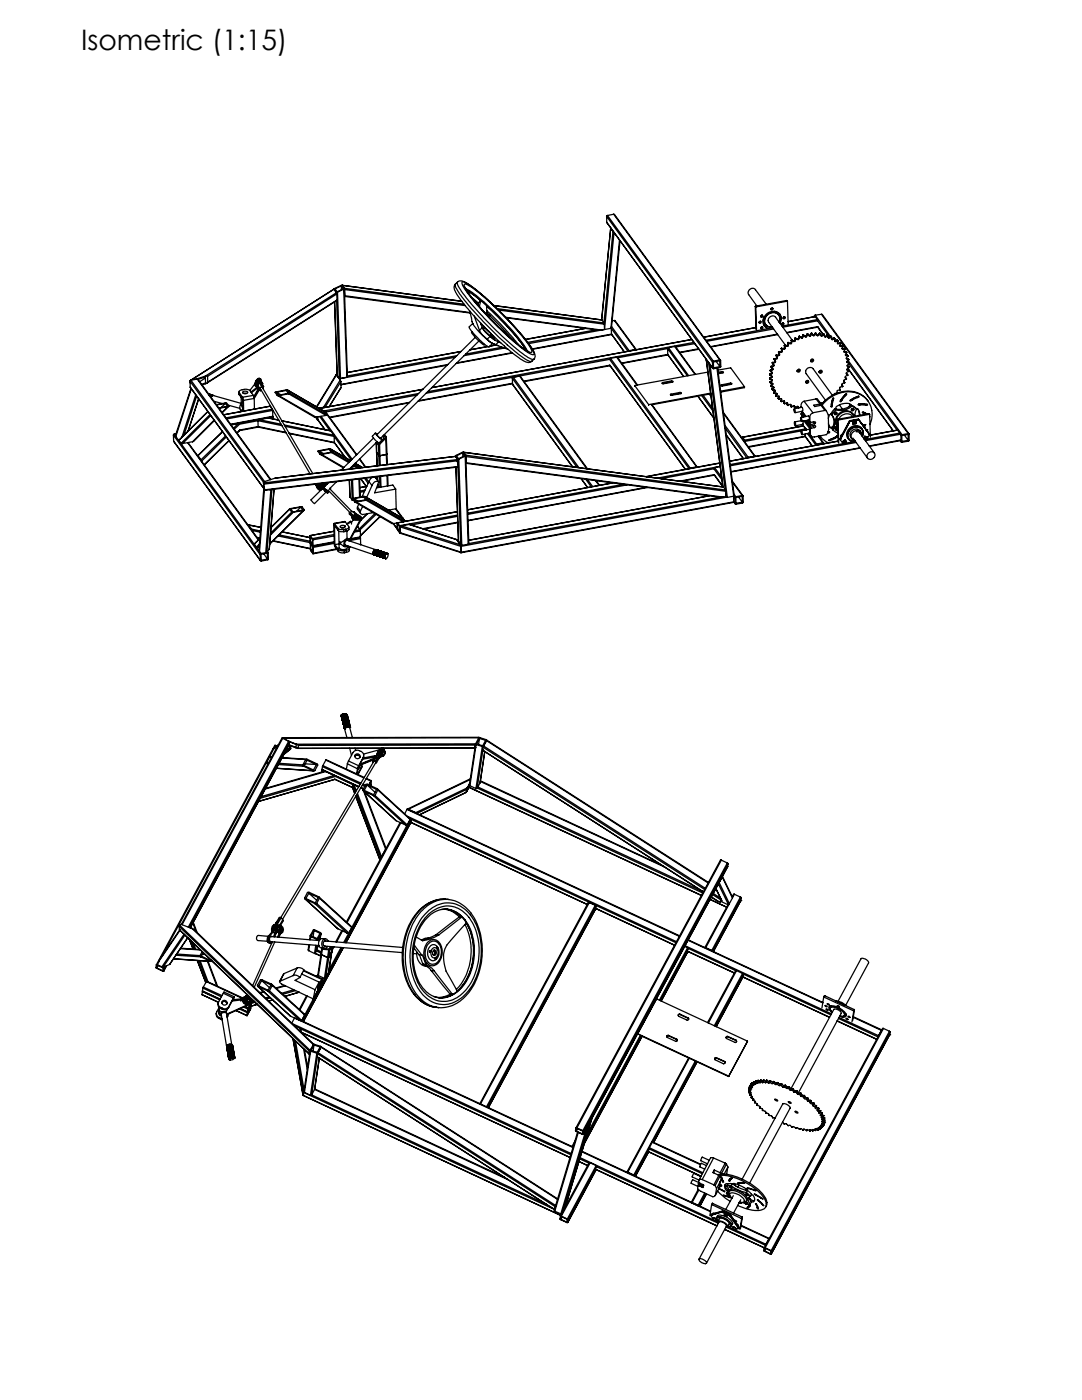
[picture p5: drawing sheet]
<svg xmlns="http://www.w3.org/2000/svg" width="216mm" height="279mm" viewBox="0 0 216 279" stroke-linecap="round" stroke-linejoin="round" font-family="sans-serif">
<defs><g id="words">
<text font-size="5.6" x="16.2" y="10">Isometric (1:15)</text>
</g></defs>
<g fill="none" stroke="#000" stroke-width=".25">
<path d="M66.6 57.7h.1M66.6 57.7l-28.7 18.3M66.6 57.7l.5 .7M66.7 57.7h.1M66.9 57.6l1.2-.6 .4 .6-1.2 .6zM67.1 58.3h.2M67.1 58.3v.1M67.1 58.4l.1 .3M67.1 58.4l-26.1 16.7M67.2 58.7l-25.8 16.4M67.2 58.7v1.2M67.2 59.9l-25.9 16.5"/>
<path d="M67.2 59.9l-25.7 16.4M67.3 58.3l.6 17.2M68.1 57v.8M68.3 56.9l23.8 3.2M68.3 56.9l-1.6 .8 .4 .6M68.3 56.9l.4 .6M68.6 57.7l-1.3 .6M68.6 57.7l.6 17.6M68.7 57.5l.1 .3M68.7 57.5l-.1 .2M68.7 57.6l.6 17.6-.1 .1M68.7 57.5l23.9 3.2"/>
<path d="M68.8 57.8v1.2M68.8 57.8l24 3.2M68.8 59.2l25 3.3M68.8 59v.1M68.8 59l25 3.4M90.9 56.7l-.2 .3a4.1 4.1 0 0 0 1.3 2.9l2.1 2.6 2.8 3 4.5 4.2a9.5 9.5 0 0 0 4.2 2.7l.5-.3M90.9 56.7h-.1a4.9 4.9 0 0 0 1.5 2.7l4 4.7 4.9 4.8a15.6 15.6 0 0 0 4.7 3.2h.2M91.3 56.3l.3-.2a4.4 4.4 0 0 1 3 1.4l4.2 3.7 5 5.3a12 12 0 0 1 3 4.5l-.3 .7M91.3 56.3a5.1 5.1 0 0 0 1.6 2.9l3.7 4.3 4.9 4.8a16 16 0 0 0 4.9 3.5l.1-.1M91.3 56.3l-.4 .4M92.3 56.2a10.8 10.8 0 0 1 4.1 2.9l4.5 4.2 2.5 2.7a13.8 13.8 0 0 1 3.2 4.6 .53 .53 0 0 1-.9 0l-1.5-1.1-3.1-2.5-3.4-3.4-2.5-2.7a13.8 13.8 0 0 1-3-4.5zM92.6 56.7a4.2 4.2 0 0 1 2.6 1.4l4.4 4 3.4 3.6a12.1 12.1 0 0 1 3.1 4.5l-.1 .1a7.9 7.9 0 0 1-3.4-2.2l-2.9-2.6-4.4-4.6a12.6 12.6 0 0 1-2.7-4z"/>
<path d="M92.8 57.3l.5 .9 1.1 1.6 4.4 4.8 4 3.7 1.6 1.2 1.1 .7M93 57.6a32.9 32.9 0 0 1 7.4 6.4l2.4 2.6a13.2 13.2 0 0 1 2.4 3.4M93.1 57.9l1.7 1.2 2.6 2.2 4.7 4.8a17.9 17.9 0 0 1 2.9 3.8M93.1 57.9l2.8 2.1M94.1 59.4l1.3 1.1M121 43.2l21.2 29.1M121 43.2l.1 1.2M121.1 44.4l21.1 29.1M121.1 44.4l21.1 29M121.2 43l-.2 .2M121.2 43l21.1 29.1M121.8 45.6l-1.7 18.3"/>
<path d="M121.8 45.6l.5 .6M121.9 45.5l-.1 .1M122.3 46.2l.1 .1M122.3 46.2l-1.8 18.3M122.4 42.8h.2l21.2 29.1M122.4 42.8l21.2 29M122.4 42.8l-1.2 .2M122.5 46.4l-1.9 19.1M123.6 47.9l-1.7 17.4M123.7 48l-1.7 17.2M157 60h.1M157 60l.1 .1"/>
<path d="M157 60l-6.2 1.1M37.9 76.1l.1 1.2M37.9 76.1l14.7 20.2M38 76h-.1v.4M38 77.3h.1M38 77.3l14.7 20.3-.1-.1-.9 12.6M38.1 75.9l-.2 .2M38.1 77.5h.1M38.1 77.5l-3.1 9.6M38.1 75.9l14.7 20.2M38.2 77.6l-3.1 9.6M39.1 78.8l-2.8 8.4"/>
<path d="M39.2 79.1l-2.5 7.8M39.3 75.6l.2 .1M39.3 75.6l-1.2 .3M39.3 75.6l14.6 20.1M39.5 75.7l14.5 20M39.5 75.7l1.5-.5v1.2l-.8 .3M39.6 79.6l-2.1 6.4M39.7 79.6l-2.2 6.4M41 75.1h.4M41 75.1l-2.1 .6M41 75.5l-1.1 .7M41.4 75.1l.1 1.2"/>
<path d="M41.5 76.3l-.4 .3-.8 .2M41.7 78.7h.1M41.7 78.8h.1M41.7 78.8h.2M41.8 78.8h.1h-.1M41.8 78.7h.1M41.8 78.7l-.1 .1M41.9 78.8h-.1M41.9 78.7v.1M41.9 78.8h.1M41.9 78.8h.2l-.2 .2zM42 78.8h.1"/>
<path d="M42 78.8h-.2M42 78.8l-.2 .1M42.1 78.8l-.3 .1M42.1 78.8l-.3 .2M42.1 78.8h.1M42.2 78.8l-.3 .2M42.2 78.8l-.3 .2 .3-.2M42.2 78.8h.1M42.2 78.8l.2 .1M42.3 78.9l-.4 .2M42.3 78.9l-.3 .2M42.3 78.8v.1"/>
<path d="M42.3 78.9h.1M42.3 78.9l-.3 .3M42.4 78.9l-.3 .3 .3-.3M42.4 78.9h.1M42.4 78.9l-.3 .4M42.5 78.9l-.4 .4M42.5 78.9l5.6 1.6M47.7 78.2v.6M47.7 78.4a.48 .48 0 0 1 .6-.6l.9-.1 .5 .1 .9 1.1M47.7 78.8l.7 .9 .1 2.4M47.7 78.4v.4M47.7 78.4l.7 .9"/>
<path d="M48.1 79.3l.1 1.4M48.4 79.3l.2 .6M48.5 78.2l.5-.1a.26 .26 0 0 1 .4 0 .26 .26 0 0 1-.2 .4l-.4 .1a.27 .27 0 0 1-.3-.1 .27 .27 0 0 1 0-.3zM48.6 79.9v2.1M48.6 78.5h.6M48.7 78.5h.4M50.6 78.9l.1 .6M50.6 78.9l-2.2 .4M50.7 79.5l-2.1 .4M50.7 79.5l.1 2.1M50.9 76.9l.6 .4M51 76.6a.25 .25 0 0 0 .1 .3 .25 .25 0 0 0 .3-.1"/>
<path d="M51 77.1l.4 .1M51.1 76.5v.2M51.1 76.1l.2-.3a.42 .42 0 0 1 .2 .5 .42 .42 0 0 1-.4 .3v-.4M51.3 77h.1M51.3 75.8a.25 .25 0 0 1 .3 0 .25 .25 0 0 1 0 .4l-.2 .4a.25 .25 0 0 1-.4 .1 .25 .25 0 0 1 0-.4zM51.3 77l.5 .9M51.3 77.2h.1M51.3 75.8l.1-.1a.35 .35 0 0 1 .4 .2 .35 .35 0 0 1-.1 .5l-.1 .1M51.4 77.2h.1M51.4 77.4v.5l.2-.4-.9 1.6M51.4 77.4l-1.2 1M51.4 77.4h-.2l-1.1 .8"/>
<path d="M51.4 76.9v-.1l-.1 .2M51.5 77.3h.1M51.5 75.8l-.2 .1M51.5 77.3v.1M51.5 77.3l-.1 .2M51.5 75.9a.45 .45 0 0 0-.4 .3 .45 .45 0 0 0 .1 .5M51.5 76l-.1-.1a.19 .19 0 0 0-.2 .2 .19 .19 0 0 0 .3 .2v-.1M51.6 76h-.1a.21 .21 0 0 0-.3-.1 .21 .21 0 0 0 0 .3 .21 .21 0 0 0 .3 0M51.6 77.6l-.9 1.7M51.7 76.3l.1 .1-.3 .2-.1 .3 .5 .8M51.7 76.3h.1M51.7 76.3l.5 1"/>
<path d="M51.7 76.3l.1-.2 .6 .9M51.8 75.5l.3 .2v.4M51.8 77.8l-1.1 1.7M51.9 76l.1 .5M51.9 76a.37 .37 0 0 0-.2-.5 .37 .37 0 0 0-.5 .3l-.3 .8-1.1 1.3M51.9 76l.2 .1M52 77.6l9.9 17M52 76.5h.1M52 76.5l.3 .1M52.1 77.9l-.1 .1-.2-.1M52.1 76.1l.1 .5M52.1 76.1l.2 .5"/>
<path d="M52.2 77.3a.31 .31 0 0 0-.3 .1 .31 .31 0 0 0 0 .3l-.1 .2M52.2 76.6h.1M52.2 76.3l.2 .4M52.3 76.6l.3 .6M52.4 77.4l10 17.1M52.4 77l-.2 .3M52.4 77l.2 .2M52.5 77.3v.3M52.5 77.3v.1M52.6 77.2l-.1 .1M55.2 78.3l1.9-.4 .4 .6-1.9 .4zM55.2 78.3l.8 .5"/>
<path d="M55.4 78.9l7.4 4.4h.3M55.6 79l7.5 4.3M57.4 77.9l-2.5 .4 .5 .7h.2M57.4 77.9l7.4 4.3M57.4 77.9l.4 .6M57.6 78.6l-2 .4M57.6 78.6l7.5 4.3M57.8 78.5l-.2 .1M57.8 78.5l7.5 4.3M66.7 60.3l.6 14.6M66.8 60.3l.5 14.6M67.1 74.8h.1"/>
<path d="M67.1 74.8l-4 6.4M67.1 74.8l.5 .6M67.1 74.8l.8 1M67.1 74.8l-3.9 6.4M67.2 60l.5 15.5M67.3 74.7l-.2 .1M67.3 74.9l.4 .6M67.3 74.9h.1M67.3 74.8h-.2M67.7 75.5h.2M67.9 75.8l.1 .4M67.9 75.8l-3.3 5.5"/>
<path d="M68 76.2l.1 1.1M68 76.2l-3.2 5.1M68.1 77.3l-2.4 3.8zM69.2 75.3l-1.3 .2M83.2 78.8l-18.2 3.4M83.5 78.5l-18.9 3.5M84.3 77.7l-20.6 3.8M84.4 77.7l-20.7 3.8M89.3 72.9l-21.3 3.9M89.4 72.7l-21.4 4M90.8 71.3l-23.1 4.3M91.2 71l-21.9 4"/>
<path d="M92 70.2l-22.7 4.2M92 70.1l-22.7 4.2M93.7 62.1l.4 1.4a6.5 6.5 0 0 0 2.6 3.8l1.3 1.1 1.4 .6M94.2 66.2a.69 .69 0 0 0 .4 .9l1.4 1.3a.55 .55 0 0 0 .7 .3M94.3 64.6l-.7 .6a12 12 0 0 0 3.7 3.9l.3 .2 .7-.8M94.7 63.1l1 2.8M94.8 67.3l-19.6 19.4 .8 .8M95 60.5l.4 .3M95 60.5h.1M95.1 60.5h.1M95.4 60.5v.4M95.6 68.1l-19.7 19.4"/>
<path d="M95.7 65.9l.5 .8 1 1M95.8 64.4l.4 1M95.9 60l-.2 1.2M95.9 60l-.5 .5M96 64.6l.1 .2zM96 64.8h.2M96.2 65.4a4.3 4.3 0 0 0 1.6 1.7M96.2 65.4l-.5 .5M96.4 65.6l.9 1 .8 .5-.1-.6M96.4 65.2l.3 .2zM96.4 65l1.4 1.4M97.2 62.4l2.6 2.6 2.6 2.9"/>
<path d="M97.2 62l3.6 3.7 2.6 3.1M97.2 62.9l-.1-1.8 2.3 2.1 2.4 2.7a19.5 19.5 0 0 1 3.1 4M97.2 62.8l.4 .1M97.2 67.7l.8 .7 .9 .4M97.2 62.9l.6 .1M97.3 69.1l-3.5 .7 3.5-.6M97.8 67.1l.6 .5h.2l-.5-.8 .6 .9M97.8 67.1l.6 .6 1.1 .5M97.8 67.1l-.6 .6M98.5 61l21.6 2.9M98.7 67.8v.1M98.9 68.8l2.5 .9"/>
<path d="M99 68.8l-1.2 .3 1.3-.2M99.2 61.6l21.3 2.9M99.5 68.2l.4 .2M99.5 68.2l-.6 .6M99.5 61.9l21.1 2.8M100.2 69.3l-7.3 1.4M100.6 69.5l-8 1.5M100.9 63.3l19.1 2.6M101 63.4l18.5 2.5h.5M102.2 70.4l-11 2M102.2 75.5l.1 1.2M102.2 75.5l12.9 17.8"/>
<path d="M102.3 76.7v.1M102.3 70.4l-11.3 2.1M102.3 76.7l12 16.5M102.3 76.6l-18.9 3.5M102.3 76.5l-18.8 3.5M102.4 75.3l-.2 .2M102.4 75.3l13.1 18M103.7 75.1l13.5 18.5M103.7 75.1l-1.3 .2M103.7 75.1l13.4 18.5M106.5 71.7l-.4 .4M116.7 65.5l-11.9 2.2"/>
<path d="M116.8 65.5l-12 2.3M118.9 65.8l-13.6 2.5M120.1 63.9h.1M120.1 63.9l.4 .6M120.5 64.5l.1 .2M120.6 64.7v1.1l-.6 .1M121.6 71.7l15.9 21.8M121.6 71.7l-36.6 6.8M121.7 72.9l15 20.8M121.7 72.9l-17.2 3.2M121.7 72.9l15.1 20.8M121.7 73l-17.1 3.2"/>
<path d="M121.8 71.5l-.2 .2M121.8 71.5l15.9 21.9M121.9 65.3l.1 .2M122 65.5v1.2M122 65.5l-16.5 3.1M122 65.5l3.3 4.6M122 65.3h-.1M122 66.7l-15.7 3M122 66.7l2.6 3.5M122 66.7l-15.8 2.9M122 65.2l3.6 4.8M122.6 64h.1l4.3 5.8-.2-.1"/>
<path d="M122.6 64l4.2 5.7M122.6 64h-.4M123 71.3h.2l4 5.5M123 71.3l-1.2 .2M123 71.3l4.1 5.6M125.6 70l-.2 .1M126.6 76.9l2.8 3.9M126.6 76.9l.1 .2M126.8 69.7l-1.2 .3M132.2 76.3v.2M132.2 76.5v.1M133.2 69.6v1.1"/>
<path d="M133.2 69.6l4 5.4M133.2 69.6l-9.9 1.8M133.2 70.7l.1 .1M133.2 70.7l3.2 4.4-3.1-4.3M133.2 70.7l-9.2 1.8M133.3 70.8l-9.2 1.7M133.4 69.4l-.2 .2M133.4 69.4l4 5.6M133.9 78.7v.1M133.9 78.8h-.1M134 76l.3 .2-1.9 .4-.3-.1 .1-.2M134 76l-1.8 .3"/>
<path d="M134 76v.2M134 76.2h.2M134 76.2l-1.8 .3M134.6 69.1l.2 .1 4 5.5M134.6 69.1l-1.2 .3M134.6 69.1l4.1 5.6M135.7 78.3l.3 .2-1.9 .4-.3-.1 .1-.1M135.7 78.5h.2M135.7 78.3l-1.8 .4M135.7 78.3v.2M135.7 78.5l-1.8 .3M138 67.7l-51.9 9.7 51.9-9.6"/>
<path d="M138.5 68.3l-53.2 9.9M138.6 68.6l-3.8 .7M139.3 79.1l3.2 4.3M139.4 69.6l-3.8 .7M139.5 69.7l-3.8 .7M140 79l2.3 3.1M140.3 78.9l1.9 2.6M140.9 71.8l3.4 25.4-1.8-2.4M141 71.8l.4 .7M141.3 74.3l-14.7 2.6M141.4 72.5h.1M141.4 72.5l3.3 25.3"/>
<path d="M141.5 78.7l.4 .4M141.6 78.6l.3 .4M141.7 72.7l3.4 26.6M141.8 78.5l-12.4 2.3M141.8 78.6l-11.8 2.2 9 12.4M142.2 72.3v1.1M142.3 72.1l-.1 .2M142.3 72.2l1.3-.2 .1 1.2-1.3 .2zM142.9 72.1l.8 1.1M143.1 73.4l3.3 25.6M143.2 73.4l3.3 25.5-.1 .1M143.2 73.9l2.6-.5 2.8 3.8"/>
<path d="M143.6 71.8l.2 .1v1.4l-1.4 .3-.2-.2M143.6 71.8l-1.3 .3M144 76.8v.1M144 76.9l-.1 .1M144.1 74.2l.3 .1-1.1 .3M144.1 74.3l.2 .1M144.1 74.2l-.8 .1M144.1 74.2v.1M144.1 74.3l-.8 .2M145.8 76.4l.2 .2-.1 .1M145.8 76.6l.2 .1M145.8 76.4l-1.8 .4"/>
<path d="M145.8 76.4v.2M145.8 76.6l-1.8 .3M145.9 76.7l-1.8 .3h-.2l.1-.2M148.6 77.2l-4.8 .9M148.6 77.2v.2l-4.8 .8M150.7 61.2l.1 .1M150.7 61.2l.1 4.5M150.8 61.1l-.1 .1M150.8 61.1l.1 .1M150.8 61.3l.2 4.6M150.8 65.4l-10.4 1.9M150.9 61.2l-.1 .1"/>
<path d="M151.8 64.1l-.1 .2h-.3M152 65.4l.1-.2v.2l-.3 .1M152 62.9l-.2 .3M152 63.1l.1-.2-.1 .2-.2 .1M152 62.9l-.1 .3M152.4 64.9l.6 .4M152.5 63.3a1.3 1.3 0 0 0 .4 1.7M152.9 60.7l-2.2-2.9a.84 .84 0 0 0-1.1-.1 .84 .84 0 0 0-.2 1.1l1.6 2.3M153.6 74.7l.1 .2M153.6 75.5l.1 .2M153.6 75.5l.1 .1M153.6 74.6v.1"/>
<path d="M153.6 75.4v.1M153.6 75.4l.1 .2M153.6 74.6l.1 .2M153.6 76.2v.1M153.6 76.2l.1 .2M153.7 75.6l.4 .3M153.7 74.9h.1M153.7 73.9l.1 .3M153.7 76.2h-.1M153.7 73.9l.1 .2M153.7 76.2l.1 .1M153.7 75.6h.1"/>
<path d="M153.7 74.9l.4 .3M153.7 74.8v.1M153.7 73.9h.1M153.7 73.9l.1 .1M153.7 76.4l.5 .2M153.8 76.3l-.1 .1M153.8 74.2l.3 .1v.2M153.8 74.1v.1M153.8 74v.1M153.8 76.9v.1M153.8 77l.1 .2M153.8 76.9l.1 .1"/>
<path d="M153.8 77h.1M153.8 73.2h.1M153.8 73.2l.2 .2M153.9 73.1l-.1 .1M153.9 73.1l.1 .1M153.9 77l.1 .2 .4 .1M154 73.4l.2 .3M154 75l-.4 .4M154 75l.1 .2M154 75h.1M154 73.2v.2M154 74.3l-.4 .3"/>
<path d="M154 74.3l.1 .2M154 74.3h.1M154 61.7h-.2M154.1 75.2l-.4 .4M154.1 77.6v.1M154.1 77.7h.1M154.1 77.7l.1 .2M154.1 77.6l.1 .2M154.1 77.7l.1 .1M154.1 75.9l-.3 .4M154.1 74.5l-.4 .3M154.1 72.4l.1 .2"/>
<path d="M154.1 75.9l-.1-.1-.3 .4M154.1 76.5l-.3 .4M154.1 61.6h.1M154.1 72.4l.1 .1M154.1 61.5v.1M154.1 61.6h-.3M154.1 73.6l-.4 .3M154.1 61.5l-.1 .2h-.2M154.1 73.6l.1 .1M154.1 73.5v.1M154.1 76.5l.1 .1M154.2 77.8l.5 .2"/>
<path d="M154.2 77.8h.1M154.2 72.3l-.1 .1M154.2 72.3l.1 .2M154.2 76.6l-.3 .4M154.2 72.6l.2 .4M154.2 72.5v.1M154.2 65.4l-13.3 2.5M154.2 73.7l-.4 .3M154.3 72.5h-.1M154.3 77.2l-.2 .4M154.3 72.7v.1M154.3 72.8l-.4 .3"/>
<path d="M154.3 72.8l.1 .2M154.3 77.2l.1 .1M154.4 78.3v.1M154.4 78.3l.1 .2M154.4 65.7l-13.4 2.4M154.4 77.3l-.2 .5M154.4 73l-.4 .2M154.4 71.6l.2 .2M154.5 78.5l.5 .1M154.5 71.6l.1 .1M154.5 71.6h-.1M154.6 71.8l.1 .4"/>
<path d="M154.6 71.8h.1M154.6 62.1l.1 .1a1.19 1.19 0 0 1 .9 .9M154.6 77.9l-.2 .4M154.6 71.7v.1M154.6 71.9v.2M154.6 72.1l-.4 .2M154.6 72.1l.1 .1M154.6 77.9l.1 .1M154.7 78l-.2 .5M154.7 72.2l-.4 .3M154.8 78.9v.1M154.8 78.9l.1 .2"/>
<path d="M154.9 70.9v.2M154.9 70.9l.1 .1M154.9 79.1a.37 .37 0 0 1 .6 .1l-.1 .4M154.9 70.8v.1M154.9 70.8l.1 .2M154.9 71.1l.2 .4M154.9 78.5l-.1 .4M155 71l-.1 .1M155 71.4l-.5 .2M155 71.4l.1 .1M155 71h.1M155 71.2v.2"/>
<path d="M155 78.5v.1M155 78.6l-.1 .5M155.1 71.5l-.5 .2M155.1 66.7l-13.3 2.5M155.2 66.8l-13.3 2.5M155.3 79.4v.1M155.3 79.5l.1 .2M155.3 79.4l.1 .2M155.4 79.7l.1-.1a.31 .31 0 0 1 .5 .1 .31 .31 0 0 1-.1 .4l.1 .1a.32 .32 0 0 1 .3-.2 .32 .32 0 0 1 .3 .3l-.1 .2M155.4 79.6v.1M155.4 70.2v.2M155.4 70.2l.1 .1"/>
<path d="M155.4 70.4v.3M155.4 79.1l-.1 .3M155.4 70.2h.1M155.4 70.4l.1 .5M155.4 70.7l-.5 .1M155.4 64.2a1.32 1.32 0 0 0-.4-1.7 1.32 1.32 0 0 0-1.7 .3 1.31 1.31 0 0 0-.7 1.5 1.31 1.31 0 0 0 1.5 .9M155.4 70.7l.1 .2M155.5 70.3l-.1 .1M155.5 64.3a1.4 1.4 0 0 0-.5-1.9 1.4 1.4 0 0 0-1.9 .5 1.34 1.34 0 0 0-.5 1.6 1.34 1.34 0 0 0 1.5 .8M155.5 70.9l-.5 .1M155.5 70.3h.1M155.6 62.7a1.74 1.74 0 0 1-.1 1.7"/>
<path d="M155.6 64.5a1.59 1.59 0 0 0-.2-2 1.59 1.59 0 0 0-2.1-.1 1.69 1.69 0 0 0-1.1 1.5 1.69 1.69 0 0 0 .9 1.6M155.8 79.9v.1M155.8 79.9l.1 .2M155.9 69.5v.1M155.9 69.6v.5M155.9 79.6l-.1 .3M155.9 69.5l.1 .2M155.9 69.6l.1 .1M155.9 70.1l-.5 .1M155.9 70.1l.1 .1M156 69.5h-.1M156 69.5l.1 .1"/>
<path d="M156 69.7v.5M156 69.7h.1M156 70.2l-.5 .1M156.1 69.6l-.1 .1M156.2 64.5v.1M156.3 64.5l-.1 .2h-.2M156.3 64.5l-.1 .2M156.4 63.2l.1 .2M156.5 69v.5M156.5 69.5h-.5M156.5 69l.1 .1M156.5 69.5l.1 .1"/>
<path d="M156.5 68.9v.1M156.5 68.9l.1 .2M156.6 69.6h-.5M156.6 69.1v.5M156.6 68.9h-.1M156.6 68.9h.5M156.6 63.3l-.4 .2M156.6 68.9l.1 .1M156.6 69.1h.1M156.7 69l-.1 .1M156.7 69l.5 .1M157 66.4l6.1-1.2 1.1 1.5"/>
<path d="M157.1 68.9l.1 .2M157.1 60.2l-6.2 1M157.1 60.2l.2 4.5M157.2 68.4l-.1 .5M157.2 68.4l.1 .2M157.2 68.4h.1M157.2 68.4l.1 .1M157.3 68.6l-.1 .5M157.3 68.3l-.1 .1M157.3 68.3l.2 .2 .3-.1M157.3 68.3l.1 .2M157.3 68.5v.1"/>
<path d="M157.3 68.5h.1M157.4 68.5l.5 .1M157.8 68.4l.1 .2M157.9 67.9l-.1 .5M157.9 67.9l.1 .2M157.9 67.9h.1M157.9 67.9l.1 .1M158 68.1l-.1 .5M158 68v.1M158 68h.1M158 67.9l.5 .1M158 67.9l.1 .1"/>
<path d="M158.1 68l.5 .1M158.2 68l-3.4-4.7a.86 .86 0 0 0-1.1-.1 .86 .86 0 0 0-.3 1.1l3.4 4.7M158.5 68l.1 .1M158.6 67.5l-.1 .5M158.6 67.5l.1 .2M158.7 67.5h-.1M158.7 67.5h.1M158.7 67.5l.1 .1M158.7 67.7l-.1 .4M158.8 67.5l.4 .1M158.8 67.5l.1 .1M158.8 67.6l-.1 .1"/>
<path d="M158.8 67.6h.1M158.9 67.6l.4 .2M159.2 67.6l.1 .2M159.4 73.7l-.1 .2-.2 .1M159.4 67.2l-.2 .4M159.4 67.2l.1 .1M159.5 67.1l-.1 .1M159.5 67.1l.1 .1M159.5 67.3l-.2 .5M159.6 67.2l-.1 .1M159.6 67.1l.3 .2M159.6 73.7v.1a.34 .34 0 0 1-.5 .3"/>
<path d="M159.6 67.2h.1M159.6 67.2l.5 .3M159.9 67.3l.2 .2M160.2 66.9l-.3 .4M160.2 66.9l.1 .1M160.3 66.8l-.1 .1M160.3 66.8l.1 .2M160.3 67l-.2 .5M160.4 67h-.1M160.4 67h.1M160.4 67l.4 .2M160.5 67l.2 .1"/>
<path d="M160.7 67.1l.1 .1M161 66.7l-.3 .4M161 66.7l.1 .1M161.1 66.6l-.1 .1M161.1 66.6l.2 .2M161.1 66.6l.1 .1M161.1 66.8l-.3 .4M161.2 66.7l-.1 .1M161.2 66.7l.1 .1M161.2 76l-.2 .2h-.2M161.3 76a.33 .33 0 0 1-.2 .3 .33 .33 0 0 1-.3 0M161.3 66.8l.3 .3"/>
<path d="M161.3 66.9h.2M161.5 66.9l.1 .2M161.9 66.5l-.4 .4M161.9 66.5l.1 .2M161.9 66.5h.1M161.9 66.5l.2 .2M161.9 66.5l.1 .1M162 66.7l-.4 .4M162 66.6v.1M162 66.6l.1 .1M162 71.7l-.3 .3M162.1 66.7l.3 .3"/>
<path d="M162.1 66.8l.2 .1M162.2 71.7l-.2 .4h-.3M162.3 66.9l.1 .1M162.5 63.1v.1M162.7 66.5l-.4 .4M162.7 62.9l-.2 .2M162.7 63.2l-5.4 1M162.7 66.5l.1 .1M162.7 63.2l.4 .6M162.7 62.9l3 4.2M162.7 66.5h.1M162.7 66.5l.2 .1"/>
<path d="M162.8 66.6l-.4 .4M162.8 66.6h.1M162.8 79.6l.3 .1 .8 1M162.8 79.6l.8 1M162.8 79.6l-2.4 .5M162.9 66.6l.3 .4M162.9 66.8l.2 .1M163.1 66.9l.1 .1M163.1 63.8v.2M163.1 63.8l-7.1 1.3M163.1 64l2.4 3.3M163.1 64l-6.9 1.3"/>
<path d="M163.2 65.3h.1M163.2 65.3l1 1.4M163.2 65.3l-6.2 1.1M163.5 66.5l-.4 .4M163.5 66.5l.1 .2M163.5 66.5h.1M163.5 66.5l.2 .2M163.5 66.5l.2 .1M163.6 66.7l-.4 .3M163.7 66.6l-.1 .1M163.7 66.6v.1M163.7 66.7l.1 .3 .1 .1"/>
<path d="M163.8 66.9h.1M163.8 73.9l-.3 .2M163.8 66.9l.1 .2M163.9 62.7l.2 .1 17.3 23.8M163.9 62.7l17.3 23.8M163.9 62.7l-1.2 .2M163.9 73.9a.33 .33 0 0 1-.1 .4 .33 .33 0 0 1-.4 0M164.3 66.6l-.5 .3M164.3 66.6l.1 .2M164.3 66.6h.1M164.3 66.6l.2 .2M164.4 66.8l-.5 .3"/>
<path d="M164.4 66.8h.1M164.5 66.8l.1 .4M164.5 67.1h.1M164.5 67.1l.1 .1M165 66.8l-.5 .3M165 66.8h.1M165 66.8l.1 .2M165.1 66.8l.1 .2M165.1 66.8v.1M165.1 67l-.5 .2M165.1 67l.2 .5M165.7 67.1l-.5 .2 .1 .2"/>
<path d="M165.7 67.1h.1M165.7 67.1l.1 .1M165.8 67.1l.1 .2M165.8 67.1h.1M165.8 67.2l-.5 .3M165.8 67.2l.1 .1M165.9 67.4l.2 .2M165.9 67.3l.1 .5M166.1 78.9l-3.9-5.3a.86 .86 0 0 0-1.1-.1 .86 .86 0 0 0-.2 1.1l3.8 5.3M166.2 79.7l-.3 1.1M166.2 79.7l.1 .1M166.2 79.4v.3"/>
<path d="M166.3 79.8l-.2 1.1M166.3 79.8v-.4l-.1 .1-.2 .5-.2 1.2h.2l.1-.3M166.4 67.5l-.5 .1 .1 .2M166.4 67.5h.1M166.4 67.5l.2 .1M166.5 67.5l.1 .1M166.5 67.5h.1M166.6 67.6l-.6 .2M166.6 67.6v.5M166.9 78.5h-.2l-.3 .2M167 67.9l-.5 .1 .1 .1M167 67.9h.1"/>
<path d="M167 67.9l.1 .1M167.1 67.9l.1 .2M167.1 67.9h.1M167.1 68l-.5 .1M167.1 68l.1 .1M167.1 68.5v.1M167.2 68.1l-.1 .5M167.6 68.4h-.5M167.6 68.4h.1M167.6 68.4l.1 .1M167.6 77.6l.1 .2M167.6 69v.1"/>
<path d="M167.7 68.5l-.6 .1M167.7 68.5h.1M167.7 77.8l-.1 .1a.35 .35 0 0 0-.5 0 .35 .35 0 0 0 0 .5M167.7 68.5l-.1 .6M167.9 79.8l-.2 .2M167.9 79.8l.1 .1M168 76.9l.2 .2M168 68.9l-.4 .1M168 68.9l.2 .2M168 68.9l.1 .1M168.1 69l-.5 .1M168.1 69l.1 .1"/>
<path d="M168.2 77.1l-.1 .1a.34 .34 0 0 0-.5 .1 .34 .34 0 0 0 .1 .5M168.2 69.1a.32 .32 0 0 0-.2 .5 .32 .32 0 0 0 .6 0v.1M168.4 76.1l.2 .2M168.4 70.2h.4M168.5 69.5h-.5M168.5 69.5h.1M168.5 69.5l.1 .2M168.6 76.3l-.1 .2a.34 .34 0 0 0-.5 .1 .34 .34 0 0 0 .2 .5M168.6 78.8l-.7 1M168.6 69.7a.32 .32 0 0 0-.2 .5 .32 .32 0 0 0 .5 .1M168.6 78.8l.1 .2M168.7 75.4l.2 .2"/>
<path d="M168.7 70.8h.4M168.7 79l-.7 .9M168.7 79l.2-.4-.5 .4-.8 1.2 .4-.3M168.8 70.2l.1 .1M168.8 78.6l-.2 .2M168.9 71.5l.3 .1M168.9 74.6l.3 .2M168.9 71.5h.1M168.9 75.6v.1a.36 .36 0 0 0-.5 .2 .36 .36 0 0 0 .2 .4M168.9 70.3h.1M168.9 70.3v.1a.32 .32 0 0 0-.2 .4 .32 .32 0 0 0 .5 .2M169 73.8l.2 .1"/>
<path d="M169 72.2l.4 .3M169 72.2l.3 .1M169 72.1l.2 .2M169.1 73l.2 .1M169.1 70.8l.1 .2M169.2 71h.1M169.2 74.8v.1a.36 .36 0 0 0-.5 .2 .36 .36 0 0 0 .2 .5M169.2 73.5l9 12.5-9-12.5M169.2 71l-.1 .2a.29 .29 0 0 0-.2 .4 .29 .29 0 0 0 .4 .1M169.2 71.6l.1 .2M169.2 73.9l.1 .1M169.2 71.6h.1"/>
<path d="M169.2 71.9l10.8 14.8M169.3 72.3l.1 .2M169.3 73.1l.1 .2M169.3 73.1h.1M169.3 71.7l-.3 .5M169.3 74v.2a.36 .36 0 0 0-.3 .1 .36 .36 0 0 0-.1 .4l.3 .1M169.4 72.5v.1a.36 .36 0 0 0-.4 .3 .36 .36 0 0 0 .4 .4v.1a.33 .33 0 0 0-.4 .3 .33 .33 0 0 0 .3 .3M169.4 72.6l9.6 13.2M169.9 79.8l-.2 .1M169.9 79.8l.1 .1M171 79.2l-1.1 .6M171 79.2l.1 .1"/>
<path d="M171.1 79.3l-1.1 .6M171.1 79.3l.3-.1v-.1l-1.3 .5-.5 .4 .4-.1M171.3 79.1l-.3 .1M34.6 86.9l17.3 23.8M34.6 86.9v1.1M34.6 88l17.4 23.9M34.6 88l17.4 23.8M34.7 86.6l-.1 .3M34.7 86.6l.3 .4M35 87.1h.1M35.1 86.6h-.4M35.1 87.2l16.5 22.7"/>
<path d="M35.7 87.9l.4 .6M36.1 88.5h.3M37.4 88.3l14.1 19.5M37.5 88.3l14.1 19.4M38.4 88.2l-2 .3M39.4 90.9h.1M39.5 90.9l.6 .9M40.1 91.8l.1 .2M41.5 82.1l-5.8 5.8M41.5 82.2l-5.8 5.7M41.9 82.7l-5.8 5.8M42.1 82.9l-5.7 5.6"/>
<path d="M42.7 80.1l1.6 .4M42.7 83.9l-4.3 4.3M42.8 83.9l-4.4 4.3M43.2 80.8l1.9-.4 .6 .7-.3 .1M44.4 86.1l-4.9 4.8M44.4 86.2l-4.9 4.7M45 80.5l.4 .6-1.8 .3M45 80.5l-1.8 .3M45 80.5l-.9 .8M45 87l-4.9 4.8M45.2 87.2l-5 4.8M45.4 81.2l-1.7 .3"/>
<path d="M45.4 81.2l-1.1 1.1M45.5 80.9l2.3 .6M45.6 81.1l-1.3 1.3M45.7 87.9l-5 4.8M45.7 87.9l-4.9 4.9M47.5 84.6h.2M47.5 84.6l-1.4 .2M47.5 84.6l-.9 .8M47.8 86l-.5 .4M47.8 84.7l-1.1 1M47.8 85.9v.1M47.8 85.9l-.5 .5"/>
<path d="M48.2 80.7l.3 .8M48.2 80.5l-.4 .8a.48 .48 0 0 0 .4 .6M48.2 82.1l-.2 .1M48.2 81.9v.2M48.5 81.7l-.3 .2M51.5 84v1.1M51.5 84l-3.7 .7M51.5 84l4.8 .9M51.5 85.1l.1 .2 5.5 1.1M51.5 85.1l-3.7 .7M51.5 85.1l5.5 1.2M51.6 85.2l-3.8 .7"/>
<path d="M51.7 83.7l-.2 .3M51.7 83.7l4.4 1M52.6 96.4v.2M52.6 96.6l.2 1.2M52.6 96.9l.1 .6 .1 .1M52.8 97.6l-1 12.5M53.5 83.4l2.1 .4M53.5 83.4l-1.8 .3M53.5 83.4l2.1 .5M53.8 97.8h.2M53.9 81.1l-9.2 1.7M53.9 81.1l.4 .6"/>
<path d="M54 97.8l-1 12.5M54.3 97.7l-.3 .1M54.3 97.7h.1M54.3 97.7l-1 12.5M54.3 81.7l.1 .2M54.3 81.7l-9.2 1.7M54.4 83.2l.1 .2M54.4 83.2l-8.3 1.5M54.4 81.9v1.2M54.4 81.9l-9.1 1.7M54.4 83.1v.1M54.4 83.1l-8.4 1.6"/>
<path d="M54.5 83.4v.2M54.5 83.4l-.5 .1M54.7 97.6l-1 12M54.9 95.4l-2.3 .8v.2M55.1 95.4h-.2M56.2 84l9.8 2M56.7 84.8l9.9 2.1M56.9 85.1l9.8 2M57.7 86.4l9 1.9M57.7 86.5l9 1.8M63 83.3l.3 .5 .1-.1M63 96.7v-.1v.2"/>
<path d="M63.2 97.1l.3 .4 .5 .4-1-1 .2-.3 1 1.1M63.3 96.6l.1 .1M63.3 97.4l.4 .4M63.3 83.2v.4l-.2-.3M63.4 83.8h.1M63.4 96.6l.1 .1M63.4 83.2v.5M63.4 96.7h.2l-.2 .1 .2 .3 .6 .5M63.4 83.7l1.4 2.1M63.4 83.7l1.5 2.1M63.4 96.7h.1M63.6 96.6l-.2 .1"/>
<path d="M63.6 96.6v.1M63.6 96.6h.1M63.6 96.7l.4 .2 .2 .4M63.7 96.7l.5 .5M63.7 90l2-.3 .4 .5-2 .4zM63.7 90l.9 .5M63.8 96.8l-.2 .1M63.8 83.1l2 2.8M63.8 96.5l.1 .1M63.9 96.6l.3 .1M63.9 90.7l4.6 2.7M64.1 83.1l6.2 8.6"/>
<path d="M64.1 96.5v.1M64.2 90.7l4.4 2.6M64.2 96.5l.4 .3M64.2 97.3v.1M64.2 97.3l.7 .8M64.2 96.7l.3 .4M64.2 96.7l.4 .3M64.3 97.4l-.4-.2-.3-.4h.1l-.2-.1 .3 .5 .5 .3M64.3 96.5l.4 .1M64.3 97.5h.1M64.3 97.5l-2.2 2.3 .4 .5 .3 .2 2.3-2.3M64.4 96.6l.3 .1"/>
<path d="M64.4 96.6h.1M64.4 96.6l.2 .2M64.5 97.1l.6 .8M64.5 97.1l-.3 .2M64.6 81.3h.1M64.6 81.3l-1 .2M64.6 96.8h.1M64.6 96.4l.5 .1-.1-.1v.1l-.3-.1M64.6 96.8l.2 .2M64.6 96.8v.2M64.7 96.7l.2 .2M64.7 82.1h.1"/>
<path d="M64.8 82.1l6.4 8.6M64.8 82.1l6.3 8.7M64.8 82.2l.5 .6M64.9 98.1h.1M64.9 96.4h.1M64.9 96.4l.1 .1M65 96.5h.1M65 98.1l.3 .3 .3-.2M65.1 82.9l-2 .4M65.1 96.7h-.4M65.1 96.7h.1M65.1 97.9h.1"/>
<path d="M65.1 97.9l-.2 .2M65.2 97.9l-.2 .2M65.3 96.6l-.2-.1v.2M65.3 82.8l-.2 .1M65.4 97.9l.2 .3-.4-.3M65.5 97.8l4.4 4.5M65.5 97.8l-.2 .2M65.5 96.3l-.9 .9 .8 .7M65.8 97.5h.2M65.9 97.4l.1 .1M65.9 89.6l-2.5 .4 .5 .7h.3M65.9 86h.1"/>
<path d="M65.9 89.6l4.1 2.3M65.9 89.6l.5 .6M66 97.5l-.1 .1M66 86l.6 .9M66.1 90.3l-1.9 .4M66.1 90.3l3.5 2M66.4 90.2l-.3 .1M66.4 90.2l3.3 1.9M66.6 86.9l.1 .2M66.7 87.1v1.2M66.7 87.1l3.4 4.7M66.7 88.3l2.2 3"/>
<path d="M67.2 96.1l-1.4 1.4 4.4 4.6M69.7 95.8l.2 3.4zM69.8 93.6h.1M69.9 99.2l.4 .6M69.9 93.4l.1 .2M70.1 95.8l.2 4M70.3 99.8h.2M70.3 95.7l.2 3.7M70.5 99.8h.1M70.5 92.9l.3 .1M70.6 99.5l2-.3 .4 .5-2 .4zM70.6 99.5l.9 .5"/>
<path d="M70.7 92.7l.5 .3M70.9 92.5h.1M70.9 92.5l1.4 .8M71.1 93.1l.2 .3M71.1 93.1l-1 .1M71.1 93.1v.4M71.3 93l-1.1 .1M71.3 93l.2 .4M71.3 93l.5 .4M71.6 95.6l.2 3.6M71.7 91.7l1.2 1.5M71.8 95.6l.1 3.6"/>
<path d="M71.8 91.6l1.2 1.6M71.9 98.2v1M72 95.6l1.1 1.5M72 95.5l1.1 1.5M72.7 98.1l-.8 .1M72.7 95.5l.7 .9M72.8 99.1l7.5 4.3M72.8 97.8l-1 .2 .1 .2M72.8 99.1l-2.4 .4 .4 .7M72.8 99.1l.5 .6M73 95.4l.6 .8M73.1 99.8l-2 .4"/>
<path d="M73.1 99.8l7.4 4.3M73.2 97.1l-1.4 .2M73.2 97l-1.4 .3M73.3 99.7l-.2 .1M73.3 99.7l7.4 4.3M73.6 96.1l.6 .8M73.6 96.1l-1.4 3M74.2 96.9l-1 2.4M74.4 95.3h.1M74.4 95.3l-.4 .2-.4 .6M74.5 87.4l-6.4 6.4M74.6 95.3h.3l.7 .9"/>
<path d="M74.9 86.4l-.6 .7 .6 .7 .7 .6 .6-.6M75.1 88.3v2M75.1 90.3h.1M75.1 90.3l.1 2.7M75.1 97.4l3.3-.6 .6 .8M75.1 88.3l.4 .5M75.1 90.3l.5 .6M75.2 88.2l-5.5 5.4M75.3 86.7l-.4-.3 1.3 1.4-.2-.4M75.3 95.1l.1 .8M75.4 96.7v.6M75.5 88.8l.1 2.1"/>
<path d="M75.6 96.2a.9 .9 0 0 0-1.4 .7M75.6 96.2l-.8 2.2 4.2-.8M75.6 90.9h.2M75.6 90.9v2M75.7 88.7l-.2 .1M75.7 88.7l.1 2.2M75.7 95.1l.1 2.1M75.8 90.9l.1 2M76 95.1v2.1M76.5 86.9v.9M76.6 86.9l.3 .5-1.2 1.2-.2-.2M76.7 86.7l.4 .5-.1 .3"/>
<path d="M77 87.5l-1.3 1.2M77 87.5l.1 3.2M77.1 87.2l.1 3.4M77.1 90.7l-1.3 .2M77.1 90.7l.1 2M77.2 90.6l-.1 .1M77.2 90.6l.1 2.1M77.2 94.9l.1 2.1M77.4 94.9v2M79 97.6l.1 3.9-1.6 .3M81.6 80.4l-15.8 3M81.7 80.3l-15.9 3"/>
<path d="M90.8 91.1h.1M90.9 91.1l-36 4.3M90.9 91v.1M90.9 91.1l.3 .5M90.9 91.1l.4 .6M91 93.3l.5 14.9M91.1 91l1.2-.7 .4 .6-1.2 .6zM91.2 91.7v.3M91.2 91.6v.1M91.2 91.6l.2 1.2M91.2 92l.2 .8M91.2 92l-38.6 4.6"/>
<path d="M91.2 91.7l-38.6 4.7M91.3 91.7h.2M91.3 91.7v.6M91.4 93.2l.5 15.6M91.4 93.2l-38.6 4.7v-.1M91.4 93.1v.1M91.4 93.1l-38.6 4.7M91.4 92.8v.3M91.5 91.7l.6 17.1M92.3 90.3l.1 .8M92.5 90.3l51.8 6.9M92.5 90.3l-.2-.1-1.4 .7v.2"/>
<path d="M92.5 90.3l.4 .5M92.8 91l-1.3 .7M92.8 91l.6 17.6M92.9 90.8l.1 .3M92.9 90.8l-.1 .2M92.9 90.9l.7 17.6M92.9 90.8l51.8 7M93 91.1v1.3M93 91.1l51.8 6.9M93 92.4v.1l50.7 6.7h.6M93 92.4l51.3 6.8M116.9 95.6l1.1 1.6"/>
<path d="M117.2 97.3l-1.2-1.8 1.3 1.8M117.2 95.7l1.1 1.4M118.8 95.9l.7 1M119 95.9l.6 .9M122.3 96.4l-29 5.3M124.4 96.7l-31.1 5.7M125.2 96.8l-31.9 5.9M128.9 97.3l-35.5 6.6M129.2 97.3l-35.8 6.6M129.4 80.8v.1M130.1 80.8l9 12.4h-.1M131.9 95.5l10.6-1.9 1.6 2.2"/>
<path d="M135.6 96l6.9-1.3 1.8 2.4M137.7 93.4l-.1 .1M139 93.2l-1.3 .2M141.5 99l-48 8.8M142.6 94.8l-6.7 1.3M142.6 93.3h-.1M142.6 93.3l1.1-.2-12.6 2.3M142.6 93.3l1.4 2M143.6 92.4l-14.7 2.7M143.6 99.2l-50 9.3M143.7 92.4l-14.7 2.7M144.4 82.3l6.3 8.8h-.1"/>
<path d="M144.4 82.6l6.2 8.5M144.5 97.5l.2 .3M144.7 84.9l4.6 6.4M144.7 97.8l.1 .2M144.7 85.5l4.3 5.9M144.8 98l.1 1.1-.6 .1M144.8 99.1l.1 .1M144.8 98.6l.1 .6M144.9 99.2l.2 .1M144.9 99.2l-52.9 9.8M145 86.9l3.3 4.6M146.2 96.1l2 2.8"/>
<path d="M146.2 96.2l1.9 2.7M146.4 99v1.2M146.4 99l-1.3 .3M146.4 99l.2 .3M146.5 98.6l.3 .5M146.6 99.3l.1 1.2M146.8 99.1l-.2 .2M146.8 99.3l1.3-.2v1.1l-1.2 .2zM147.4 99.2l.7 1M148.1 98.9l.2 .1v1.3l-1.4 .3-.2-.1M148.1 98.9l-1.3 .2M148.1 87.2l12.2-2.2-12.1 2.3"/>
<path d="M148.2 87.3l-.1 .2M148.2 87.3l.4 .5M148.2 87.6v-.2l.4 .8M148.6 87.8v.3M148.6 88.1l.1 .2M149.3 91.3l-.1 .1M150.6 91.1l-1.3 .2M156.4 80.4h.1M156.4 80.4l.1 .1M156.5 80l-.1 .4M157.1 80.7l.1 .2M157.1 80.4l.1 .5"/>
<path d="M157.1 80.4l-.6 .1M157.1 80.4v.3M157.2 80.9h.1M157.8 80.7l.1 .5M157.8 80.7l-.6 .2M157.8 80.7v.3M157.8 81h.1M157.8 81l.1 .2M157.9 81.2l.3-.2a.28 .28 0 0 1 .4 0 .28 .28 0 0 1 0 .4M158.5 81.6l.2 .4-.1 .3-.2-.3zM158.5 81.6l1.5-.3 .2 .4v.4l-1.6 .3M158.5 84.2h.1l.2 .4-.1 .4-.2-.3z"/>
<path d="M158.5 81v.2M158.5 81.2h.1M158.5 81.2l.1 .2M158.6 81.4h.1a.34 .34 0 0 1 .3-.3 .34 .34 0 0 1 .4 .3M159.2 81.1l.1 .3M159.8 83.3l.1 .1a.44 .44 0 0 1 0 .7zM159.8 81.2l-.2 .2M159.8 84l-1.3 .2M159.8 86l-11.2 2.1M159.9 82.7l.4 .5zM159.9 86l1.5-.3 .2 .4v.3l-1.5 .3M159.9 86l.2 .2-.1 .5-.2-.3z"/>
<path d="M159.9 82.6l.5 .6M159.9 82.6v.1M160 82.1l.8 1M160.1 82.4l-.2 .2M160.1 82.4l.5 .7M160.1 83.1l-.2 .2M160.1 83.1l.1 .2M160.1 83.1h.1M160.2 84.1v.6l-1.5 .3M160.2 82.4h-.1M160.4 84l1.3 1.7M160.4 80.1l-.4 .3-.2 .9"/>
<path d="M160.4 80.1l1.8 2.3M160.7 87.1h.1M160.7 86.6v.5M160.7 87.1l1.4 1.9M160.7 87.1l-11.4 2M160.7 87.1l1.3 1.9M160.7 87.1l-11.3 2.2M160.7 84l1.2 1.5M160.8 85.6l-12.2 2.2M160.8 85.7l-.2 .1M160.8 85.7h.1M160.8 85.7l.1 .1-.8-1.1 .8 1.1"/>
<path d="M160.8 83.9l.8 1.1M161.1 86.5l1.7 2.3M161.1 83.9l.7 .8M161.3 83l.2 .8-1.6 .3M161.3 83l-1.5 .3M161.3 83.8l.3 .4M161.4 86.5l1.5 2.1M161.6 84.2h.9a.2 .2 0 0 1 .2 .1 .2 .2 0 0 1-.1 .3M161.6 84.9l.1 .2 .9-.2 .2 .2-.3 .2M161.6 84.9h.1M161.6 84.9l-.7-1 .7 1M161.7 85.7v1.1"/>
<path d="M161.7 86.8l-.3-.3 .4 .5M161.8 84.7l-.2 .2M161.9 85.5l-.2 .2M162.2 82.4l-.5 .3-.1 .3v1.2M162.2 85l.3 .3M162.3 84.2l.3 .4M162.5 85.3l-.6 .2M162.6 84.6l-.8 .1M162.8 88.8v.1M162.9 88.6l-.1 .2M163.2 87.1l1 1.3M163.3 87l1.1 1.4"/>
<path d="M163.5 88.7h.1M163.6 87h.1M163.6 80.6l.3 .1M163.6 87l.5 .6 1.2 .8M163.6 80.6l-1.2 .3 .2 .2 1.2-.2M163.7 80.5h.4M163.8 80.9l.3 .1 .8 1M163.8 80.9l.8 1M163.9 80.7v.1M164 80.9a6.1 6.1 0 0 1 8.6-1.5 4.7 4.7 0 0 1 1 5.3M164.2 88.4h.2v.2M164.2 88.6l-1.3 .2 1.3-.2"/>
<path d="M164.2 88.4l-1.3 .2M164.5 80l-.1 .2M164.6 81.9l.3 .1M164.6 81.9l-2.4 .5M164.9 82l.4 .8v2.9l-.3 .9-.1 .1-2.4 .5h-.4l-.4-.4M165.2 86.2h.1M165.2 86.2h.4l-.2 .2M165.3 84.6a.8 .8 0 0 0 .7 .8l.2-.1M165.3 86.2l.1 .2M165.3 86.2l-.1 .1M165.4 86.4h-.3M165.5 86.2h-.2"/>
<path d="M165.9 82.7a.68 .68 0 0 0-.6 .8M165.9 80.8l-.1 .3M165.9 82.8a2.4 2.4 0 0 1 .4 2.7M165.9 80.8l.2 .1M166.1 82.9a2.57 2.57 0 0 1 .1 2.4l.1 .2M166.2 85.8l1 .6M166.2 85.4l-.1 .2 .1 .2M166.3 85.1l-.6 .2-.1-.1M166.5 87.3l-1.1 .5M166.5 82.4h.1M166.5 87.3l.2 .2M166.6 81.6l-.8 1 .1 .2"/>
<path d="M166.6 81.6l.2 .2M166.8 82.3l-.3 .1M166.8 81.8l-.9 1M166.8 82.3l-.1 .2-.2 .1M166.9 85.4v.1M167 87l-.5 .3M167 87l.1 .2M167 85.6h-.2M167 84.9l-.7 .6M167.1 85v.1M167.1 87h-.1M167.1 85.1l-.9 .7"/>
<path d="M167.1 87.2l.1-.2h-.2l-.9 .6a.55 .55 0 0 0-.7 .3 1.56 1.56 0 0 0 1.3-.4M167.1 87.2l-.4 .3M167.1 85.4l-.1 .3h-.3M167.1 83.7l.1 .2M167.1 83.7l.2 4.6M167.1 85.4a.26 .26 0 0 0-.4 .2 .26 .26 0 0 0 .1 .3 .26 .26 0 0 0 .4-.1M167.2 83.7h-.1M167.2 83.7l.1 .1M167.2 83.9l.2 4.5M167.3 88l-2.9 .5M167.3 88.1l-21.7 3.9M167.3 83.8l-.1 .1"/>
<path d="M167.5 80.8l.6 .8M167.6 87.7h.1M167.6 87.7l.1 .1M167.7 87.8l.4 .6M167.9 86.9h.1M168.1 86.6l-.2 .1v.3M168.1 88.1l.2 .3M168.1 88.1l.5-.3 .3 .4-.2 .1M168.1 88.1l.2 .2M168.5 87.8l-.3 .3M168.6 87.8a.23 .23 0 0 1-.1 .3 .23 .23 0 0 1-.3 0M168.8 88.1l-.2 .1"/>
<path d="M168.9 88.1l-.3 .2M169.5 84l.1 .1M169.5 84l-1.9 3.7M169.5 80.6l-.1 .5M169.6 84.1l-1.9 3.7M169.7 81v-.3a2.57 2.57 0 0 0-2.9 .7v.2M169.8 80.8a3.3 3.3 0 0 1-3.2 .8M169.8 80.8l.5 .3 .6 .6M169.8 80.8l.2 .3M170 81.1a3.4 3.4 0 0 1-3.2 .7M170 81.1l.9 .6M170.1 81.5l-.2 .1"/>
<path d="M170.1 81.7l.1-.2-.1 .2-.2 .1M170.1 83.1a1.63 1.63 0 0 0-2.7 .5M170.2 87.4l2.9 4M170.2 84.1l.6-.1v.6l-.6 .1zM170.3 82.7l.1 .4M170.3 82.7a1.96 1.96 0 0 0-2.7-.3 1.96 1.96 0 0 0-.5 2.6M170.3 82.7h.1M170.3 82.7a1.99 1.99 0 0 0-2.6-.1 1.99 1.99 0 0 0-.6 2.4M170.3 88.2l-24.6 4.5M170.5 84.1v.1M170.5 84.1l-.3 .2 .1-.2M170.6 84.1a.23 .23 0 0 1-.1 .3 .23 .23 0 0 1-.3-.1"/>
<path d="M170.7 84.4v.1M170.7 84.1v.3M170.7 84.4l-.5 .1M170.7 84v.5M170.7 84.5l.1 .1M170.7 84.5l-.5 .1M170.9 81.6h.1a1.15 1.15 0 0 1 .6 1.3M170.9 86.2l.5 .1 .2 .2M170.9 88.3l-25.2 4.7M170.9 81.7l-.3 1.3M171.1 81.6l.2 .4 .2 .9M171.3 83.6l2.2 3"/>
<path d="M171.3 83.6v.1M171.3 83.6l-1.8 .4M171.3 83.7l-1.7 .3-2 3.7M171.3 83.7h.1M171.3 83.7l-1.7 .4M171.3 83.7l2.2 3M171.5 80.7h-.2M171.5 80.7h1.1M171.5 80.7l.1 .1M171.5 86.4l3 4M171.6 80.8l1.1 .1M171.6 80.8l-.3 .1-.1-.2 .7-.1a1.16 1.16 0 0 1 1.2 .2l-.4 .1"/>
<path d="M171.6 89.4l-25.7 4.7M171.7 89.4l-25.8 4.8M171.8 86.3a1.14 1.14 0 0 0-1.7-.5 1.14 1.14 0 0 0-.1 1.8M171.9 86.9a1.05 1.05 0 0 0-.9-1 1.05 1.05 0 0 0-1.1 .8 .85 .85 0 0 0 .7 1.2M172 87.1a1.34 1.34 0 0 0-.5-1.8 1.34 1.34 0 0 0-1.7 .4 1.29 1.29 0 0 0-.6 1.6 1.29 1.29 0 0 0 1.5 .8M172.1 87.1a1.37 1.37 0 0 0-.4-1.7 1.37 1.37 0 0 0-1.7 0 1.4 1.4 0 0 0-.9 1.7 1.4 1.4 0 0 0 1.6 1M172.1 82.3h.1M172.2 85.9a1.7 1.7 0 0 0-2.1-.8 1.7 1.7 0 0 0-1.1 1.9l.5 .8M172.2 82.3l.6 .4M172.2 85a.22 .22 0 0 1 .2-.3 .22 .22 0 0 1 .3 .2 .22 .22 0 0 1-.3 .2M172.2 82.3l.1 .2M172.3 84.9v.1"/>
<path d="M172.3 82.5l.3 .2M172.3 82.5l-.2-.2a.74 .74 0 0 1 .9 .3M172.3 87.5h.1M172.4 84.8l.1 .1M172.4 87.5l.1 .1M172.4 87.6h.1M172.4 84.7l.1 .2M172.5 87.1l.5 .1-.1 .4M172.5 87.1l-.2 .4M172.5 87.1h.1M172.6 84.7h.1M172.6 84.7l-.1 .2-.2 .1"/>
<path d="M172.6 80.7l.1 .2M172.7 87.1l-.3 .2M172.8 87.1a.22 .22 0 0 1-.1 .3 .22 .22 0 0 1-.3-.1M172.8 85.8l.3 .1-.1 .2M172.9 87.2l-.1 .2M173 85.8h.1M173 85.8v.1M173 87.2l-.2 .3M173 80.7h-.4M173.2 80a5.5 5.5 0 0 0-7.7-.7l-1.1 .9-.6 .7M173.3 90.4a.75 .75 0 0 1 1.2 .2 .75 .75 0 0 1-.6 1.1 .69 .69 0 0 1-.9-.4 .69 .69 0 0 1 .3-.9zM173.4 82.6l.1 .1"/>
<path d="M173.4 82.6l-6.2 1.1M173.4 86.6l.1 .1M173.5 82.7h.1M173.5 82.7l-6.2 1.1M173.5 86.6h.1M173.5 86.7l-.4 .8M173.5 83v.2M173.5 82.7l.2 4.5M179.1 85.8h.1M179.1 85.8l-5.4 1M179.1 85.8l.4 .6M179.1 85.8l-5.4 1.1"/>
<path d="M179.5 86.4l.1 .3M179.5 86.4l-7 1.3M179.6 86.7l-6.9 1.2M179.6 86.7l.2 .2M179.6 87.9h.1M179.6 87.9l-6.1 1.2M179.8 88.2l-.2-.4-6.2 1.2M180 86.9l1.2-.2v1.2l-1.2 .2zM180 86.7l-.2 .2M180.4 86.8l.8 1.1M181.2 86.5l.2 .1v1.3l-.1 .2-1.5 .1v-1.3M181.2 86.5l-1.2 .2"/>
<path d="M49.6 104.8h-.1M49.6 104.8l2.4 .5M49.6 104.8l.6 .8M50.2 105.6l.1 .3 1.7 .3M50.2 105.6l1.8 .4M50.7 108.6l.5 .6M51.2 109.2h.3M51.3 107.2l.6 .2M51.4 107.4l.5 .1-1.2 1.1M51.7 109.2h-.2M51.7 109l-.2 .2M51.8 108.6l-.6 .6"/>
<path d="M51.8 110.1l.3 .4M51.9 107.5l-1.2 1.1M51.9 110.7l.1 1.1M52.1 110.5l-.2 .2M52.1 110.6l1.2-.2 .1 1.2-1.3 .2zM52.6 110.5l.8 1.1M53.2 110.3h-.1M53.3 110.2h.1M53.3 110.2l.2 .1v1.4l-1.4 .3-.1-.2M53.3 110.2l-1.2 .3M53.4 110.1l.1 .2M53.7 109.6h.1"/>
<path d="M53.7 109.6l-.4 .5M54.5 108l7.4 1.5M54.5 107.9l7.4 1.6M55.5 107l6.4 1.3M55.7 106.8l6.2 1.2M56.3 106.2l5.6 1.1M57.8 101.6l.1-.1 2.3-.4 .5 .6-.2 .2M57.8 101.6l-3.7 3.6M57.8 101.6l.4 .6M57.8 101.6l-3.7 3.7M58 101.6l2-.4 .4 .6-1.9 .4zM58.2 102.2h.3"/>
<path d="M58.2 102.2l-4.2 4.2M58.5 102.2l-4.5 4.6M60 101.2l-.8 .8M60.5 101.9l-2 .3M60.5 101.9l-6.7 6.6M60.7 101.8l-6.9 6.8M61.9 106.9v1.3M61.9 108.2l.1 .2M61.9 107.1l.4 .6 .1 1.1-.5-.6M61.9 106.9l.4 .6M61.9 108.4h.1M62 108.4l-.1 1.3 .5 .8 .1-.1"/>
<path d="M62 108.4l.4 .6M62 108.6l.4 .5v1.2l-.4-.6zM62.3 107.5l.1 .2M62.4 108.2h-.5M62.4 109v.3M62.4 107.7v1.2M62.4 109.7h-.4M62.4 108.9v.1M62.4 109.3l.1 1.1M66.6 106l-4.7 .9M66.6 106.7l-4.3 .8M66.7 108.2l-4.3 .8"/>
<path d="M66.7 107l-4.3 .7M66.7 108.1l-4.3 .8M66.7 108.4l-4.3 .9M66.7 104.5l-.1 .1 .1 4.2 .8 1.3M66.7 104.5l.7 .9M66.8 108.7l.7 .9M67.2 109.5l-4.7 .9M67.2 109.6l-4.7 .9M67.4 105.4l.6 .3h.6M67.4 105.4l.1 .4M67.5 105.8l.5 .3h.6M67.5 105.8l-.8-.9 .1 3.8"/>
<path d="M67.5 110.1l.7 .2h.5M67.5 109.6l.6 .3h.6M67.5 109.6v.5M67.6 106l.1 3.3a1.1 1.1 0 0 0 1.6 0v-.3a.41 .41 0 0 1-.6 0 .41 .41 0 0 1-.1-.6l.3-.6 .2-.2 .3-.1M67.6 108.5l-.8 .2M67.9 105l.7-.2a.24 .24 0 0 1 .3 .3 .24 .24 0 0 1-.3 .2h-.4a.26 .26 0 0 1-.2 0 .26 .26 0 0 1-.1-.3zM68.6 105.3h-.4h.5M68.6 105.7v.4M68.7 109.9v.4M68.9 104.1l.7 1a.46 .46 0 0 1-.2 .4 .46 .46 0 0 1-.4 .1M68.9 104.1l-2.2 .4M69 105.6l-.4 .1"/>
<path d="M69 105.6v.4M69 106l-.4 .1M69.1 109.8l-.4 .1M69.1 109.8v.4M69.1 110.2l-.4 .1M69.2 106l.1 1.5-1.2 .8-.3-.1a1.07 1.07 0 0 0 .7 .8l.4 .1M69.3 107.5l.5 .1M69.5 109l.2 .3a.48 .48 0 0 1-.6 .5M69.5 107.7l.4 .1M69.6 105.2v.6l-.6 .2M69.7 109.4v.5l-.6 .3M69.7 102.3v.3l.5 .4"/>
<path d="M69.7 102.3l.5 .5M69.7 109.1h-.2M69.8 107.6l.1 .2M69.9 102.3l.1-.2h.4l.6 .7M69.9 109.1l-.3 .1M69.9 102.3h-.2M69.9 102.3l.7 .6M70.1 104.1l-.2-.1-.7 .5M70.1 104.1l-.8 .5M70.1 104.1v.5M70.2 103l.1 .2a.66 .66 0 0 0 .9 .6h.4a.43 .43 0 0 0 .4-.6M70.2 102.8h.1"/>
<path d="M70.2 103h.1M70.2 102.8l.2 .2M70.2 102.8v.2M70.4 103h.1M70.5 102.2h.2l.5 .4M70.5 103.7l-.4 .5M70.6 102.9l-.2 .1M70.7 103a.26 .26 0 0 0-.1 .4 .26 .26 0 0 0 .3 .1l.6-.1a.24 .24 0 0 0 .3-.1 .24 .24 0 0 0-.2-.3M70.7 103l.6-.1a.24 .24 0 0 1 .3 0 .24 .24 0 0 1 0 .3l-.6 .1a.26 .26 0 0 1-.3 0 .26 .26 0 0 1 0-.3zM70.8 100.2h.3M70.8 100.2l7.4 4.3h.3M70.8 103l-.1 .1"/>
<path d="M71 102.9l-.2 .1a.39 .39 0 0 0 .2 .4 .39 .39 0 0 0 .5-.2l.1-.1-.3-.2M71.1 100.2l7.4 4.3M71.2 102.6l.4 .3a.33 .33 0 0 1 .4 .3 .33 .33 0 0 1-.4 .3l-.8 .1a.46 .46 0 0 1-.5-.7l-.1-.1M71.2 102.6l.2 .2M71.2 102.6h.1M71.3 103h-.4v.3M71.3 103l-.3 .3M71.3 103h-.4l-.1 .1 .1 .2M71.3 105.1l.1 .1M71.3 105.2h.1M71.3 101.2v.4l.6 .8M71.3 101.2l.6 .8"/>
<path d="M71.4 102.8l-1 .2M71.4 102.8h-.3a.33 .33 0 0 0-.5 .1M71.4 102.8h.1M71.4 105.2l.4 .5M71.5 103l.1 .1M71.6 103.2a.47 .47 0 0 0-.5-.3 .47 .47 0 0 0-.4 .3M71.6 100.6l-.3 .6M71.8 105.7l.1 .3M71.8 105.7l-.9 .2M71.9 107.2v.3M71.9 107.2l-1.9 .4M71.9 106v1.1"/>
<path d="M71.9 103.6v.1M71.9 103.7l-2.1 3.9M71.9 103.7l.1 .1M71.9 106l-1.2 .2M71.9 102v.4l.5 .3 2.1-.4M71.9 107.1v.1M71.9 107.5l-2.3 .4v-.2M71.9 107.5l.1 1.2M71.9 107.1l-1.9 .4M72 108.7h.1M72 108.7h-.1M72 103.8l-2.1 4"/>
<path d="M72 103.5v.3M72.4 101.1l-.5 .9M73.2 102.6l-1.2 1.1M73.3 102.5l-1.3 1.4M74.6 110.7h.1M74.7 110.7h.1M74.8 110.7h.1M74.8 110.7v.1M74.8 102.5l-3.1 3.1M74.8 110.8h.1M74.9 110.8h.1M74.9 109.7a.58 .58 0 0 0-.4 .4 .58 .58 0 0 0 .1 .6"/>
<path d="M74.9 109.7l-5.6-1.9-.3 .1-.2 .3 .1 .6 5.7 1.9M74.9 109.7h.1M74.9 109.7a.62 .62 0 0 0-.3 1M74.9 109.7a.6 .6 0 0 0-.3 1M75 110.8h.1M75 109.7h.1M75 109.7a.62 .62 0 0 0-.4 1M75 109.7a.62 .62 0 0 0-.3 1M75 109.7a.6 .6 0 0 0-.2 1M75 109.7a.6 .6 0 0 0-.3 1M75 102.7l-3.2 3.1M75.1 110.8h.1"/>
<path d="M75.1 109.7h.1M75.1 109.7a.62 .62 0 0 0-.3 1M75.1 110.9h.2M75.1 109.8a.6 .6 0 0 0-.2 1M75.1 109.8a.6 .6 0 0 0-.3 1M75.1 109.8h.3M75.2 110.9h.1M75.2 109.8h.1M75.2 109.8a.62 .62 0 0 0-.3 1M75.2 109.8a.6 .6 0 0 0-.2 1M75.2 109.8a.6 .6 0 0 0-.3 1M75.3 110.9h.1"/>
<path d="M75.3 109.8h.1M75.3 109.8a.62 .62 0 0 0-.3 1M75.4 109.9a.6 .6 0 0 0-.4 .9M75.4 109.9h.1M75.4 110.9h.1M75.4 109.9a.62 .62 0 0 0-.3 .9M75.4 111h.1M75.4 109.9a.64 .64 0 0 0-.3 1M75.5 109.9a.6 .6 0 0 0-.3 1M75.5 109.9a.6 .6 0 0 0-.4 1M75.5 109.9h.1M75.5 111h.1"/>
<path d="M75.5 109.9a.62 .62 0 0 0-.3 1M75.5 111l.2 .1M75.6 109.9h.1M75.6 109.9a.62 .62 0 0 0-.3 1M75.6 109.9a.59 .59 0 0 0-.3 1M75.6 111.1h.1M75.7 110a.6 .6 0 0 0-.3 .9M75.7 111.1h.1M75.7 110h.1M75.7 110a.62 .62 0 0 0-.3 .9M75.7 110a.58 .58 0 0 0-.3 .9M75.8 110a.57 .57 0 0 0-.6 .2 .57 .57 0 0 0 0 .7"/>
<path d="M75.8 111.1h.1M75.8 110h.1M75.8 110a.62 .62 0 0 0-.3 1M75.8 103.1l-3.9 3.8M75.8 110a.58 .58 0 0 0-.3 1M75.8 103.1l-3.9 3.9M75.8 111.1l.2 .1M75.9 110a.59 .59 0 0 0-.5 .4 .59 .59 0 0 0 .1 .6M75.9 111.1h.1M75.9 110h.1M75.9 110a.62 .62 0 0 0-.3 1M76 111.2h.1"/>
<path d="M76 110h.1M76 110.1a.58 .58 0 0 0-.4 .9M76 110.1a.62 .62 0 0 0-.3 1M76 110.1h.1M76.1 111.2h.1M76.1 110.1h.1M76.1 110.1a.58 .58 0 0 0-.4 1M76.1 110.1a.62 .62 0 0 0-.3 1M76.1 110.1a.57 .57 0 0 0-.6 .2 .57 .57 0 0 0 .1 .7M76.1 110.1a.6 .6 0 0 0-.3 1M76.2 111.2h.1M76.2 110.1h.1"/>
<path d="M76.2 110.1a.58 .58 0 0 0-.4 1M76.2 110.1a.62 .62 0 0 0-.3 1M76.2 111.2l.2 .1M76.2 110.1a.6 .6 0 0 0-.2 1M76.3 111.3h.1M76.3 110.1h.1M76.3 110.2a.58 .58 0 0 0-.3 .9M76.3 110.2a.62 .62 0 0 0-.3 1M76.3 110.1v.1M76.3 110.2h.2M76.3 110.2a.6 .6 0 0 0-.2 1 .58 .58 0 0 1 .3-1M76.4 111.3h.1"/>
<path d="M76.4 110.2h.1M76.4 110.2a.62 .62 0 0 0-.3 1M76.4 110.2a.6 .6 0 0 0-.2 1 .58 .58 0 0 1 .3-1M76.5 111.3h.1M76.5 110.2h.1M76.5 110.2a.62 .62 0 0 0-.3 1M76.6 110.2a.6 .6 0 0 0-.3 1M76.6 110.2a.62 .62 0 0 0-.4 1M76.6 111.3v.1M76.6 111.4h.1M76.6 110.2h.1M76.6 110.3a.58 .58 0 0 0-.3 .9"/>
<path d="M76.6 110.3a.62 .62 0 0 0-.3 1M76.6 110.2v.1M76.6 110.3h.2M76.7 110.3a.62 .62 0 0 0-.4 1M76.7 111.4h.1M76.7 110.3h.1M76.7 110.3a.58 .58 0 0 0-.3 1M76.7 110.3a.59 .59 0 0 0-.3 1M76.7 110.3a.62 .62 0 0 0-.3 1M76.8 110.3a.62 .62 0 0 0-.4 1M76.8 111.4h.1M76.8 110.3h.1"/>
<path d="M76.8 110.3a.62 .62 0 0 0-.3 1 .62 .62 0 0 1 .3-1M76.8 110.3a.62 .62 0 0 0-.3 1M76.9 110.3a.62 .62 0 0 0-.3 1M76.9 111.4v.1M76.9 110.3h.1M76.9 110.4a.58 .58 0 0 0-.3 .9M76.9 111.5h.1M76.9 110.4a.62 .62 0 0 0-.3 1M76.9 110.3v.1M76.9 110.4h.1M77 110.4a.62 .62 0 0 0-.3 1M77 110.6l-.2 .6 .2 .3"/>
<path d="M77 110.6a.28 .28 0 0 1 .4-.1 .28 .28 0 0 1 0 .5l-.4 .5M77 110.4h.1M77 110.4a.58 .58 0 0 0-.3 1M77 110.4l.2 .1M77.1 110.4a.62 .62 0 0 0-.3 1M77.1 110.4h.1M77.1 110.5a.6 .6 0 0 0-.3 .9M77.2 110.5a.62 .62 0 0 0-.4 .9M77.2 110.4v.1M77.2 110.5a.62 .62 0 0 0-.3 .9M77.2 110.5h.1M77.2 110.5a.58 .58 0 0 0-.3 1"/>
<path d="M77.2 110.5a.66 .66 0 0 0-.3 1M77.3 110.5a.57 .57 0 0 0-.3 1M77.3 110.5l-.3 .1M77.3 110.5h.1M77.6 101.8l.2 .2M78.9 101.6l1.8 2.4M79 101.5l1.9 2.5h-.2M79.2 104.4h.1M79.3 104.4h.1M79.3 104.4v1.2M79.3 105.6l.5 .8M79.3 105.6l-.8-1.1 .8 1.2"/>
<path d="M79.3 104.5l.5 .6v1.2l-.4-.6zM79.7 104.9l.1 .3M79.8 105.6l-.4 .1M79.8 105.2v1.2M79.8 105.2h.1M79.8 106.4h.1M79.9 105.2l12.1 3.8M79.9 105.2v1.1M79.9 106.3l.1 .2 12 3.8M79.9 106.3l12.1 3.9M79.9 106.3l-.1 .1M80 106.4l-.2 .1"/>
<path d="M80.1 105l-.2 .2M80.1 105l11.8 3.7M80.3 103.4h.1M80.3 103.4l.4 .6M80.5 104.1l-2 .4M80.6 104.1l10.7-2-12 2.3 .4 .5M80.7 104l-.2 .1M81.6 104.7l9.5 3M81.6 104.7l-1.5 .3M91.1 107.7l.8 1M91.3 103l-9.3 1.8M91.3 102.8l-11.6 2.1"/>
<path d="M91.3 104.3l-6.7 1.3M91.3 104.2l-7 1.3M91.5 108.2h.1M91.5 108.2l.4 .6M91.9 108.7l.1 .3M91.9 108.8h.2M91.9 108.8l.1 .2M92 109v1.2M92 110.3h.1M92 110.2v.1M93.4 108.6l-1.3 .2M93.6 108.5l-.2 .1"/>
<path d="M146.4 100.2v.1l-54.4 10M146.4 100.2l.3 .4M146.4 100.2l-54.4 10M146.4 100.1l.3 .4M53.2 152.2l.1 .2M53.2 152.2h.4M53.3 152.4l.1 .1M53.3 152.4h.2M53.7 151.1l-.5 1.1M53.7 151.1h.5M54.2 151.1h-.5M54.5 149.8l-22.2 41"/>
<path d="M55 148.8l-.2-.1-23.6 43.8M55 148.8l.2 .1M55 148.8l-.3 .5M55.2 153.3h.1M55.2 153.3l7.4 .5M55.2 153.3l7.3 .5M55.4 148.9l-1 .7M55.5 148.7l-1.1 .9M55.5 152.6l5.1 .3M55.7 152.3l4.7 .3M56.3 151.3l4.7 .3M56.3 151.2l4.9 .3"/>
<path d="M56.3 147.3v.1M56.4 147.4h-.2l-20 37.1M56.4 147.4l1.2 .5M56.4 147.4l-20.1 37.1M57.1 147.7l2 .8M57.6 147.9l.1 .2M57.6 147.9l-20 37.1M57.6 148.7l-19.6 36.5M57.6 148.7h.1M57.7 148l1.4 .6v.6l-1.4-.6M57.7 148.1v.6M57.7 148.1l-19.9 37"/>
<path d="M57.9 148.8l.1 .5-.1 .2M57.9 149.5l-.8 .2M57.9 149.5l-1.2 1M58 149.5l-1.4 1.1M59.1 148.5l.4 .3M59.5 149.3l-1.9-.6 .3 .7-.7 .1M59.5 148.8v.5M60.4 152.6l.2 .3M60.6 152.9l1.9 .9M60.9 152.4l2.2 .2M61 151.6h.3l2.1 1-.6 1.2h-.3M61 151.6l-.6 1"/>
<path d="M61.3 151.7l1.8 .9-.6 1.1-1.8-.9zM64.2 153.6h.1M64.2 153.7v.4M64.2 153.7l.5 .3M64.3 153.6l7.3 3.4M64.3 153.6l-.1 .1M64.3 153l-.1 .6M64.3 153l7.6 3.5M64.4 152.8l-.1 .2M64.4 152.8l7.6 3.5M65 154l-.2-.1-11.8 3.4M65 154l1.7 .8"/>
<path d="M65 154l-12.1 3.5M65 151.7l7.7 3.5M65 151.7l-.6 1.1M65 151.7l7.6 3.6M66.7 154.8l.2 .1M66.7 154.8l-14.6 4.2M66.8 155.5h.1M66.8 155.5l-15.2 4.4M66.8 155.5l3.5 1.7M66.9 155l-15 4.3M66.9 154.9l3.5 1.7M68.1 142.8h.1"/>
<path d="M68.1 142.9a.75 .75 0 0 1 1-.3 .76 .76 0 0 0-1 .3M68.1 142.8v.2M68.1 143.1h.1M68.1 143h.1M68.1 143.1l.1 .1M68.2 143.2h.1M68.2 143.3h.1M68.2 143.2v.1M68.2 143.4h.1M68.2 143.4l.1 .1M68.3 143.6h.1M68.3 143.5a.76 .76 0 0 1 1-.2 .76 .76 0 0 0-1 .2"/>
<path d="M68.3 143.7h.1M68.3 143.8h.1M68.3 143.6v.1M68.3 143.8l.1 .1M68.4 144h.1M68.4 143.9h.1M68.4 143.1l.4-.2 .4 .2a.76 .76 0 0 0-1 .2zM68.4 144v.1M68.4 144.1h.1M68.4 144.2h.1M68.4 144.3h.1M68.4 144.2v.1"/>
<path d="M68.5 144.4h.1M68.5 144.3h.1M68.5 144.3a.76 .76 0 0 1 1-.2 .76 .76 0 0 0-1 .3M68.5 144.4v.1M68.5 144.5h.1M68.5 144.5a.76 .76 0 0 1 1-.3 .76 .76 0 0 0-1 .3M68.5 144.5v.1M68.5 144.7h.1M68.6 144.7h.1M68.6 144.7v.2M68.6 144.9h.1M68.6 144l.4-.1 .5 .1a.76 .76 0 0 0-1 .3z"/>
<path d="M68.6 144.9v.1M68.7 145.1h.1M68.7 145h.1M68.7 145.2h.1M68.7 144.8l.7-.2 .2 .1a.76 .76 0 0 0-.9 .3zM68.7 145.1v.1M68.7 145.3h.1M68.7 145.4h.1M68.7 145.3v.1M68.8 145.5h.1M68.8 145.4h.1M68.8 145.4a.76 .76 0 0 1 .9-.2 .76 .76 0 0 0-.9 .3"/>
<path d="M68.8 145.5a.75 .75 0 0 1 1-.3l.5 2M68.8 145.5l.4 1.7M68.8 145.2l.7-.2 .2 .1a.81 .81 0 0 0-1 .2zM68.8 142.5l-.6 .1-.1 .2M68.8 142.5h-.4l-.3 .3M68.8 142.5h.2M69.1 142.6a.7 .7 0 0 0-1 .2M69.1 142.6a.68 .68 0 0 0-1 .2M69.1 142.6h.1M69.1 142.6a.8 .8 0 0 0-1 .3M69.1 142.7a.76 .76 0 0 0-1 .2M69.1 142.7a.7 .7 0 0 0-1 .2"/>
<path d="M69.1 142.7a.7 .7 0 0 0-1 .3M69.1 142.7a.68 .68 0 0 0-1 .3M69.1 142.6v.1M69.1 142.7h.1M69.1 142.8h.1M69.1 142.8a.74 .74 0 0 0-1 .2M69.1 142.8a.76 .76 0 0 0-.9 .3M69.1 142.8l.1 .1M69.2 142.9h.1M69.2 142.9a.71 .71 0 0 0-1 .3M69.2 142.9a.74 .74 0 0 0-1 .3M69.2 142.9a.76 .76 0 0 0-1 .3 .72 .72 0 0 1 1-.3"/>
<path d="M69.2 142.9a.76 .76 0 0 0-1 .3M69.2 143a.76 .76 0 0 0-1 .3M69.2 142.9a.68 .68 0 0 0-1 .3M69.2 143a.7 .7 0 0 0-1 .2M69.2 143v.1M69.2 143.1h.1M69.2 143a.81 .81 0 0 0-1 .3M69.2 143.1a.7 .7 0 0 0-1 .3M69.2 143.2a.7 .7 0 0 0-1 .2M69.2 143.1a.76 .76 0 0 0-1 .3M69.2 143.1a.68 .68 0 0 0-1 .3M69.3 143.1h.1"/>
<path d="M69.3 143.2h.1M69.3 143.2a.67 .67 0 0 0-1 .3M69.3 143.2a.68 .68 0 0 0-1 .3M69.3 143.2a.81 .81 0 0 0-1.1 .2M69.3 143.2v.1M69.3 143.3h.1M69.3 143.3a.73 .73 0 0 0-1 .2M69.3 143.3a.74 .74 0 0 0-1 .3M69.3 143.3a.76 .76 0 0 0-1 .3M69.3 143.4a.76 .76 0 0 0-1 .3M69.3 143.3a.7 .7 0 0 0-1 .3M69.3 143.4a.7 .7 0 0 0-1 .2"/>
<path d="M69.3 143.3v.1M69.3 143.5h.1M69.3 143.4a.72 .72 0 0 0-1 .3M69.3 143.5a.7 .7 0 0 0-1 .2M69.3 143.5a.7 .7 0 0 0-1 .3M69.3 143.5a.76 .76 0 0 0-1 .3M69.3 143.4v.1M69.3 152.4l2 1M69.3 152.4l-.2 1.1M69.4 143.5h.1M69.4 143.5a.8 .8 0 0 0-1.1 .3M69.4 143.6a.81 .81 0 0 0-1.1 .3"/>
<path d="M69.4 143.6a.68 .68 0 0 0-1 .3M69.4 143.7a.7 .7 0 0 0-1 .2M69.4 143.5a.81 .81 0 0 0-1.1 .3M69.4 143.6a.76 .76 0 0 0-1 .3M69.4 143.7a.68 .68 0 0 0-1 .3M69.4 143.5v.2M69.4 143.7h.1M69.4 143.7a.74 .74 0 0 0-1 .3M69.4 143.7a.76 .76 0 0 0-1 .3M69.4 143.8a.76 .76 0 0 0-1 .2M69.4 143.8a.68 .68 0 0 0-1 .3 .79 .79 0 0 1 1-.3M69.4 143.7v.1"/>
<path d="M69.4 143.8h.1M69.4 143.9h.1M69.4 143.9a.74 .74 0 0 0-1 .2M69.4 143.9a.7 .7 0 0 0-1 .2M69.4 143.9a.76 .76 0 0 0-1 .3M69.4 143.8a.81 .81 0 0 0-1 .3M69.4 143.9a.68 .68 0 0 0-1 .2M69.4 143.9a.7 .7 0 0 0-1 .3M69.5 144h.1M69.5 144a.81 .81 0 0 0-1.1 .3M69.5 144a.76 .76 0 0 0-1 .3M69.5 144.1a.7 .7 0 0 0-1 .3"/>
<path d="M69.5 143.9v.1M69.5 144.1h.1M69.5 144.1a.81 .81 0 0 0-1 .3M69.5 144.1a.76 .76 0 0 0-1 .3M69.5 144.2a.68 .68 0 0 0-1 .3M69.5 144.1v.1M69.5 144.2h.1M69.5 144.3h.1M69.5 144.3a.73 .73 0 0 0-1 .2M69.5 144.3a.74 .74 0 0 0-1 .2M69.5 144.3a.64 .64 0 0 0-1 .4M69.5 144.3a.76 .76 0 0 0-1 .3"/>
<path d="M69.5 144.4a.68 .68 0 0 0-1 .2M69.5 144.3a.7 .7 0 0 0-1 .2M69.5 151.9l-.2 .5M69.5 151.9l2.1 .9M69.6 144.4h.1M69.6 144.4a.74 .74 0 0 0-1.1 .2M69.6 144.4a.7 .7 0 0 0-1 .3M69.6 144.5a.7 .7 0 0 0-1 .2M69.6 144.5a.76 .76 0 0 0-1 .2M69.6 144.4a.81 .81 0 0 0-1.1 .3M69.6 144.4a.68 .68 0 0 0-1 .3M69.6 144.3v.1"/>
<path d="M69.6 144.5h.1M69.6 144.5a.8 .8 0 0 0-1 .3M69.6 144.5a.81 .81 0 0 0-1 .3M69.6 144.6a.68 .68 0 0 0-1 .3M69.6 144.6a.7 .7 0 0 0-1 .3M69.6 144.5v.1M69.6 144.6h.1M69.6 144.7h.1M69.6 144.6a.81 .81 0 0 0-1 .3M69.6 144.7a.76 .76 0 0 0-.9 .3M69.6 144.7a.68 .68 0 0 0-.9 .3M69.6 144.7a.74 .74 0 0 0-1 .2"/>
<path d="M69.7 144.8h.1M69.7 144.9h.1M69.7 144.8a.73 .73 0 0 0-1 .2M69.7 144.8a.74 .74 0 0 0-1 .3M69.7 144.9a.7 .7 0 0 0-1 .2M69.7 144.9a.76 .76 0 0 0-1 .2M69.7 144.9a.76 .76 0 0 0-1 .3M69.7 144.8a.81 .81 0 0 0-1 .3M69.7 144.8a.68 .68 0 0 0-1 .3M69.7 145h.1M69.7 144.9a.72 .72 0 0 0-1 .3M69.7 145a.79 .79 0 0 0-1 .2 .78 .78 0 0 1 1-.2"/>
<path d="M69.7 145a.7 .7 0 0 0-1 .3M69.7 145a.76 .76 0 0 0-1 .3M69.7 145a.68 .68 0 0 0-1 .3M69.7 145.1a.7 .7 0 0 0-1 .2M69.7 144.9v.1M69.7 145.1a.76 .76 0 0 0-.9 .3M69.7 145.1a.68 .68 0 0 0-.9 .3M69.7 145v.1M69.7 145.1l.1 .1M69.8 145.2h.1M69.8 145.2a.8 .8 0 0 0-1 .3M69.8 149.3l.3 1.5"/>
<path d="M70.3 157.2h.1M70.3 157.2l.5 1.1M70.4 156.6h.3M70.4 156.6l-.1 .6M70.4 156.6l.5 1.4M70.7 156.6l.8 .5M70.7 156.6l.4 1.2M70.8 150.8a.56 .56 0 0 1 .6-.1 .56 .56 0 0 1 .4 .4 .54 .54 0 0 0-.4-.4 .54 .54 0 0 0-.6 .3zM70.8 149.3l.2 .5M71 158.9l4.8 12.7M71.2 158.6l4.8 12.7 .1-.3M71.3 153.4l-.1 1"/>
<path d="M71.3 158.4l4.8 12.6M71.6 152.8l-.3 .6M71.8 152.5v.1M71.9 152.6l-.2 .7-.3 .3M72 157.2l.4 .2M72 157.2l.5 .2M72.1 153.3l-.7 1.3M72.1 153.1l-.7 1.5M72.1 153.1v.2M72.2 152.6l-.1 .5M72.2 152.9l-.1 .4M72.3 156.7l.5 .3"/>
<path d="M72.4 157.4l.1 .1M72.4 157.4v.2M72.4 157.6l.6-1 .3-.1 1.9 .9 .2 .3M72.4 157.6l.2 .3M72.4 156.5l.5 .2M72.5 151.3l-1 1.8-.2 1.4M72.5 157.8l6.6 6M72.5 151.1a1.16 1.16 0 0 0-.6-1.3 1.16 1.16 0 0 0-1.5 .4l-.9 1.7M72.5 151.1l-.9 1.7M72.5 151.1v.2M72.5 157.8l4.4 11.7M72.6 150.9l-.1 .4"/>
<path d="M72.6 157.9l1.9 .9M72.6 157.9l6.5 5.9M72.7 158l4.3 11.3-.1 .2M72.8 158.3l.4 .2M72.9 158.4l.3 .1M73.1 155.4l.9 .5M73.1 155.4l1 .4M73.2 158.5h.1M73.2 158.4v.1M73.3 156.7l1.8 .9-.6 1-1.8-.9zM73.3 156.7l1.5 1.4M73.7 156.5h.2"/>
<path d="M73.9 156.6h.1M73.9 156.5l-.1 .2 .1-.1M73.9 156.5l.1-.5-.4 .6M73.9 156.7v.1M73.9 156.5h.1M74 156.5l-.1 .1M74 156.5l-.1 .3M74 155.9l.1-.1-.2 .8M74 155.9l-.4 .7M74.4 152l.1 .1M74.5 158.8h.3M74.5 158.8l6.4 5.8"/>
<path d="M74.6 152l-18.6 31.2M74.6 151.6l-2.7 1.1-.1-.1M74.8 151.4l-3 1.2M74.8 152l-.3-.1-.1 .1M74.8 158.8l6.5 5.8M74.8 152h.2M74.8 151.3l-3 1.2M74.9 151.1l-2.5 .4M74.9 151.1v.1M74.9 151.1v-.3l-2.4 .5M75 151.1h.1M75 152.2l-18.6 31.3"/>
<path d="M75 152l.1 .2M75 151.1l-.6 .9M75 151h-.1M75.1 152.2l-.1 .1M75.1 152.2l-.2 .1M75.3 157.4l6.5 6.1M75.3 150.5h.1M75.3 150.5h.1v.1M75.3 150.5l-.3 .6M75.4 157.7l-.6 1.1M75.4 157.7l6.4 5.8M75.5 150l-.5 1.1"/>
<path d="M75.5 150.2v.1M75.5 150v.3h.1M75.5 151.1l-.5 .9M75.5 151.1l.2 .1M75.6 151h.1M75.6 151l-.1 .1M75.6 150.1l.1 .1M75.6 149.8l.2-.2a.21 .21 0 0 1 .3-.1 .21 .21 0 0 1 0 .4l-.4 .4-.3 .1zM75.6 150.1l.2 .1M75.7 151.2l-.6 1M75.7 150.5l-.1 .2-.4-.1-.7 1.3M75.7 150.5h.1"/>
<path d="M75.7 151.2h.1M75.7 150.5l-.9 1.5M75.7 150.5l.2-.1-.3 .6M75.8 149.7l.3-.1-.1 .4-.4 .3M75.8 149.6l-3.3 .9M76 149.9a.2 .2 0 0 0-.3-.1 .2 .2 0 0 0-.1 .3M76 149.5a.25 .25 0 0 1 .3 .1 .25 .25 0 0 1-.1 .4l-.3 .4a.26 .26 0 0 1-.3 .2 .26 .26 0 0 1-.2-.4M76 150.4l.4-.6v-.5l.3 .5-.5 .7M76 150.4l-.4 .6M76 149.9a.22 .22 0 0 0-.3-.1 .22 .22 0 0 0-.1 .3M76 150.4l.2 .1M76.1 149.6h-.1"/>
<path d="M76.1 149.6a.46 .46 0 0 0-.5 .2 .46 .46 0 0 0 0 .5M76.2 149.3l-.5 .3M76.2 150.5l-.5 .7M76.3 150.8l-.5 .2M76.3 150.8l.1 .1M76.4 150.9l-.7 .3M76.7 149.8v.2M76.7 149.7l.1 .3M76.7 150h.1M76.8 150l-.1 .4-.4 .4M76.8 150l.1 .1M76.9 150.1l-.1 .4-.4 .4"/>
<path d="M93 158.2l-9.3 4.4M93 158.1l-9.3 4.5M93.1 157.6l-.1 .5M93.1 157.6l-9.9 4.7M93.2 157.2l-.1 .4M93.2 157.2l-10.2 5M93.6 157.1l46.3 21.6M93.6 157.1l-.6 1M93.7 156.5l-.1 .6M93.7 156.5l-.5 .8v.6l.4-.8M93.7 156.5v.1M93.7 156.4v.1"/>
<path d="M93.7 156.4l-.5 .8M93.8 156.8l1.2 .6M93.8 155.4l-12.5 6.1M93.8 155.6l-12.3 5.9M94.7 149.3h-35.2M94.7 149.3l-35.3 .1M94.8 149.2l-.1 .1M94.8 149.2h.1M94.8 149.1h.1M94.8 148.7l-.1 .6M94.8 148.7l-35.3 .1M94.9 148.4l-.1 .3"/>
<path d="M94.9 148.4h.1M94.9 148.4l-1.2 8.2 .1 .2M94.9 148.5l-.1 .6M94.9 148.4l-35.8 .1M95 148.6l1.2 .4M95 148.6l-1.2 8.2M95.2 157.3l-.2 .1M95.2 157.3l45 20.9M95.4 157.1l44.9 20.8M95.5 147.2h.1M95.5 147.2v.2M95.5 147.2l-39.2 .1"/>
<path d="M95.6 147.1l-39.3 .1v.1M95.6 147.2h-.1M95.7 147.4l1.2 .3-.6 1.1-1.2-.4zM95.7 147.4l-.2 1.2M95.8 156.2l-.6 1.1M95.8 155.8l36.2 16.8M95.8 156l36.9 17.1M96.2 149l-1.2 8.4M96.3 149.7h.1M96.3 149.7l44 28.3M96.3 149.8l-1.1 7.5M96.4 149.1l-.1 .6"/>
<path d="M96.4 149.1l44.2 28.4M96.5 148.9l-.1 .2M96.5 148.9l-.3 .1M96.5 148.9l44.2 28.4M96.7 150l-.9 6.2zM97.1 147.8v-.1l44.3 28.4M97.1 147.8l-.1-.2-1.4-.4-.7 1.2 .1 .2M97.1 147.7v.1M97.1 147.8l-.6 1.1M97.1 147.8l44.2 28.4M60.9 179.4l6.5 5.9M61.6 178.3l1.9 .8-.6 1.1-1.9-.9z"/>
<path d="M61.6 178.3l1.6 1.4M63.7 179l6.4 5.9 .1 .2M63.7 179.2l-.1-.2-1.9-.9h-.4l-.5 1.1v.2l2 .9M63.7 179.2l-.5 1.1M63.7 179.2l6.5 5.9M76.9 169.5l-.8 1.5M79.1 163.8l1.8 .8M79.8 164.1l-10.7 19.9M80 164.2l-10.7 19.9M80.9 164.6h.4M81.2 161.5l-.4 .9M81.2 161.5l54.3 25.4"/>
<path d="M81.3 161.5h.2M81.3 161.5h-.1M81.3 161.5l54.3 25.3M81.3 162.9l53.7 25M81.5 161.5l1.5 .7M81.7 163.3l.2 .1M81.8 163.5l-.5 1.1M81.9 163.4l.2 .1M81.9 163.4l-13.3 24.7M82 164.1l-13 24M82 164.1l35.2 16.4M82 164.1h.1"/>
<path d="M82.1 163.5l-.1 .6M82.1 163.5l-13.3 24.6M82.1 163.5l52.8 24.6M83 162.2l.1 .1M88.9 179.5a7.5 7.5 0 0 0-6.9 4.4 13.8 13.8 0 0 0 .7 14.6l.2 .4a6.3 6.3 0 0 0 4.2 2.1M88.9 179.5a7.2 7.2 0 0 0-6.5 4 14.1 14.1 0 0 0 .4 15 6 6 0 0 0 4.3 2.5M88.9 179.5h.5M89.4 179.5a7.8 7.8 0 0 1 6.3 6.2 13.9 13.9 0 0 1-3.3 13.6 6.4 6.4 0 0 1-4.9 1.8M89.4 179.5h.1M89.4 179.5a7.6 7.6 0 0 0-6.9 4.7 14.1 14.1 0 0 0 .8 14.5 6.2 6.2 0 0 0 4.2 2.4M141.7 179.5l3.3 1.5M141.9 179l1.3 .8"/>
<path d="M142.2 178.5l1.6 1.1M142.3 178.3l1.5 .9M142.8 177.3l1.2 2.4M142.8 177.3l1.3 2.5M143.2 179.8l.5 .3M143.3 176.4l2 4M143.5 176.1l-.1 .1M143.5 176.1l2 4.2M143.8 179.6l-.1 .5M143.8 179.9l1.4 .7M143.9 179.5l-.1 .1M143.9 179.5l-.2 .6"/>
<path d="M143.9 179.6l.1 .1M143.9 171.7l-.1-.1-28.9 53.5M143.9 171.7l-28.8 53.4M143.9 171.7l1.2 .5M144.1 175v-.1l2.1 4.1M144.1 175l-.6 1.1M144.1 175l2 4.2M145.1 172.2l.2 .2M145.1 172.2l-28.8 53.4M145.2 173l-28.8 53.4M145.2 172.9v.1M145.3 172.4l-28.8 53.4"/>
<path d="M145.3 172.4l-.1 .5M146.5 178.5h-.1l-.3 .5M146.5 178.5l-5.7 10.6M146.5 178.5l1.2 .5M147.7 179l.2 .2M147.7 179l-5.7 10.7M147.8 179.7h.1M147.8 179.7l-5.5 10.2M147.9 179.2l-5.7 10.6-.2-.1M147.9 179.2l-.1 .5M31.4 192.6l1.2 .6-.1 .5-1.2-.5zM31.4 192.5h-.2v.7l1.5 .6"/>
<path d="M31.4 192.5l1.2 .6M31.5 192.7l-.2 .5M32.3 193h.1M32.6 193.1l.1 .2M32.6 190.2v.1M32.6 193.8l.6-1.1-.5 1.1M32.6 190.2h.1M32.6 193v.1M32.7 193.3v.5M32.9 192.9l-.2 .4M33.2 189.1l-.6 1.1M33.2 189.1l.2 .1"/>
<path d="M33.5 189.1h-.3M33.8 192.5l-1 .4M34.6 191.3h.1M34.7 191.3l.2 .1M34.7 191.3l7.4 .6M35.1 190.6l5 .4M35.3 190.4l4.6 .3M35.7 184.9l26 24.9M35.7 184.9l.1 .7M35.8 185.6h.1M35.8 185.6l25.9 24.8M35.8 185.6l-4.1 6.2"/>
<path d="M35.9 184.7l-.2 .2M35.9 184.7l25.9 24.9M35.9 184.7l.2-.2 2.3 .8M35.9 185.7l-4.2 6.1-.3 .7M36 189.3l4 .3M36.1 189.2l3.8 .3M36.7 186.4l-4.4 6.5M36.9 186.6l-4.3 6.4M37.5 187.1l-3.7 5.4M37.7 187.4l.8 2M38 185.1l.1 .1M38.1 184.9l.2 .4"/>
<path d="M38.2 187.9l.6 1.5M38.4 185.3l24.2 23.1M38.4 185.3l.3 .2 23.9 22.9M38.5 184.2l.6 1.6M38.6 184l.7 2.1M38.6 188.2l.5 1.2M39.4 191.7l1.7 4.4M39.7 191.7l1.5 4.1M39.9 190.7l.2 .3M39.9 191.7l1.6 4.3M40.1 191l1.8 .8h.4M40.3 198.5h.1"/>
<path d="M40.3 198.5l3.3 1.5M40.4 189.9l-.5 .8M40.4 190.5h.6M40.4 197.8h.1M40.4 197.8l3.5 1.6M40.4 197.9l-.1 .6M40.4 197.9l3.4 1.6M40.4 197.8v.1M40.5 197.2l-.1 .6M40.5 197.2l3.7 1.7M40.6 197l-.1 .2M40.6 190.1l-.4 .7 1.9 .9v-.1"/>
<path d="M40.6 197l3.7 1.7M41.2 195.9l-.6 1.1M41.2 195.9l7.3 3.4M41.2 195.8v.1M41.2 195.8l7.3 3.4M41.4 191.8l1.9 4.9M41.5 191.8l1.9 5.1M44.6 198.2l-1 1.7a.85 .85 0 0 0 .5 1.2M44.6 198.2l.1-.2 2 .9M44.6 198.2l2 1M46.5 199.5l1.5-.1 .1 .2M46.5 199.5l.1-.2-1 1.8"/>
<path d="M46.6 199.2l.1-.3-.1 .6M46.6 199.2l-1 1.7M48.1 199.6l-1.8 .2M48.1 199.6l-.1 .2M48.5 199.4a.89 .89 0 0 0 .6 1.1 .89 .89 0 0 0 1.1-.7M48.5 199.5l-.4 .1M48.5 199.2h.1M48.7 199l-.4 .1M48.9 199.5a.46 .46 0 0 1 .5-.3 .46 .46 0 0 1 .4 .5M49.1 198.8l.6 .1M49.1 199.2l-.2 .1M49.1 198.8h.1"/>
<path d="M49.1 198.8h.3M49.2 198.4l-.1 .3a.84 .84 0 0 0-.6 1.1 .84 .84 0 0 0 1.1 .5 .84 .84 0 0 0 .6-1M49.3 198.4l-.2 .4M49.5 198.6l-.1 .2M49.6 198.8h-.2M49.7 199.4l.1 .2zM50.2 200h.1M50.2 199.7a.77 .77 0 0 1-.4 .8M50.2 199.7h.1M50.2 199.6v.1M50.7 199.8l-.5 .2M51.4 196.9l6.6 5.9"/>
<path d="M51.5 196.9l1.9 .9M51.5 196.9l6.5 5.9M52.2 195.7l1.9 .9-.6 1-1.9-.9zM52.2 195.7l1.6 1.4M52.6 197.9l-.7 .2M52.7 198l-.7 .2M53.4 197.8l6.5 5.9M53.4 187.9l.3 .1M53.4 187.9l.1 .1M53.5 188l.1 .2 .4 .1M53.5 188l.2 .1M53.5 186.9l-.2 .6 .1 .4"/>
<path d="M53.5 186.9h.2M53.6 186.9l-2.1-.2-.3 .4v.4l.3 .2 1.9 .2M53.7 188v.1M53.7 188.1l.5 .1M53.7 186.9l-.2 .6 .2 .5M53.8 197.7l-.4 .1M53.8 197.7l6.4 6M53.8 198.9l-.8 .3M54 187.9l9.6 .8M54 199.1l-.8 .3M54 187.9h.1M54.1 186.9h.1"/>
<path d="M54.1 186.9l9.6 .8M54.3 196.5l6.4 5.9 .1 .2M54.3 186.9a.51 .51 0 0 0-.5 .5 .51 .51 0 0 0 .4 .5M54.3 196.7l-.1-.3-2.2-.9-.6 1.1 .1 .3M54.3 196.7l-.5 1M54.3 196.7l6.5 5.9M54.3 185.9l-.8 1M54.4 187.9l-4 8.8M54.4 199.5l-.8 .3 .8-.2M54.5 185.9l.4 .4M54.5 185.9l-.8 1M54.6 184.6a1.06 1.06 0 0 0-.3 1.3"/>
<path d="M54.6 184.6h.2M54.8 185.2l-.5 .7M54.8 184.6a1.02 1.02 0 0 0-.4 1.2M54.8 188l-4.1 9M54.9 186.3l-.3 .6M54.9 186.2h.1M54.9 185.6v.3M54.9 186.2v.1M55 184.9l-.2 .3M55 185.5a.75 .75 0 0 1 .7-.9 .75 .75 0 0 1 .8 .7 1.08 1.08 0 0 1-.6 1.2l-.2 .3M55 185.5l-.1 .7M55 185.5h-.1"/>
<path d="M55 184.9h.1M55.1 185.7l.1 .3M55.1 185.7h.1M55.1 184.8l-.5 .2-.1 .5M55.1 185.7l-.2 .5M55.1 184.1h.1M55.1 184.1l-.5 .5M55.2 184l-.1 .1M55.2 184h.2M55.2 184.7l-.2 .2M55.2 186l.5 .3M55.2 184.6h.2"/>
<path d="M55.2 184.6h.3M55.2 186l-.4 1M55.2 184.6l-.1 .2M55.3 184.1l-.5 .5M55.3 184.1h.1M55.3 184.1l-.3 .5 .1 .2M55.4 184l-.1 .1M55.4 184.6l-.3 .2-.6 1.1M55.6 185a.46 .46 0 0 1 .5 .3 .46 .46 0 0 1-.1 .5M55.7 185h.1M55.7 186.3h.3l-.4 .7M55.7 186.3l-.3 .7"/>
<path d="M55.9 195.8l-.1 .2 .4 .4 6.3 3M55.9 183.1h-.2l-.5 .9M55.9 183.1l-.5 .9M55.9 183.1l.2 .1M56.1 183.2l.3 .4-.6 1M56.1 183.2l-1 1.6M56.1 185.7v.1M56.1 185.2l.1 .1M56.4 183.6l.1 .2-.5 .9M56.7 194.3l-.9 1.6M56.7 194.3l-.8 1.5M56.8 196.7l-1.8 .5"/>
<path d="M57 196.7l-1.9 .6M58.5 194.7a1.12 1.12 0 0 1 1.3 .4M58.5 194.7l-2.6 1.1M58.6 197.5l-2.4 .7M59 197.7l-2.6 .7M59.3 193.2a1.28 1.28 0 0 1 1.3 .4l-.8 1.5M59.3 193.2l-.8 1.5M59.3 193.2l-2.6 1.1M59.7 198l-2.8 .9M59.8 195.1l-.9 .6 4 1.8M60.2 194.4l3.5 1.6M60.5 193.7l3.7 1.8"/>
<path d="M60.6 193.6l3.7 1.8M61.2 198.7l-1.5 2.7M61.3 198.8l-1.5 2.8M61.6 189.7l1.2 .6M61.6 188.6l-.1 .9 .1 .2M61.8 188.6l-.2 1.1M61.9 186.8l-.1 .7M62 186.9l1.2 .6M62 186.9l-.1 .6M62.7 185.7l1.2 .6-.6 1-1.2-.5zM62.7 185.7l-.2 1.3M62.8 190.3h.2"/>
<path d="M62.8 180.3l6.5 5.9M62.9 197.5l-.4 1.9M63 190.3h.1M63 190.3l1 .5M63 188.7l-.2 1.6M63 189.7v.6M63 189.7l1.1 .5M63.1 189.5l-.1 .2M63.1 189.5l1 .5M63.2 180.3h-.4M63.2 180.3l6.4 5.9M63.2 187.5v.1"/>
<path d="M63.3 188.7l-.2 .8M63.3 194.8h-.2M63.3 197.9h.1M63.3 194.8l-.1 .1M63.3 197.9l-.8 1.5M63.3 197.9l-3.1 5.8M63.4 194.6l-.1 .3M63.4 197.3h.1M63.5 187.4l-.3 .1M63.5 187.4l-.1 .3M63.5 196.7h.1M63.5 196.7v.6"/>
<path d="M63.5 194.7l1.2 .6M63.5 194.7l-.1 .2M63.6 197.8l-.3 .1M63.6 196.5l-.1 .2M63.6 188.7l-.5 .8M63.6 197.3h-.2M63.6 197.3v.5M63.7 196l-.8 1.5M63.7 196l-.4 1.9M64 196l.1 .1M64 186.3v-.2l-1.4-.6-.7 1.2 .1 .2M64 186.3l-.1 1.2"/>
<path d="M64 186.3l-.5 1.1M64.1 190.4l.1 .1M64.1 190.4l-.7 4.1 .1 .2M64.1 196.7l-.5 1.1M64.2 190.5l1.2 .6M64.2 190.5l-.7 4.2M64.2 196v.2M64.2 195.5l.1-.1-.1 .6-.7 1.3M64.2 189.3l-.1 1.1M64.2 195.5l-.6 1.1-.1 .6 .6-1.1M64.2 195.5l-.1 .6M64.2 196.1l-.1 .6"/>
<path d="M64.2 196.2l-.6 1.1M64.2 196.2l-.1 .5M64.3 189.2l-.1 .2h.1M64.3 189.4l1.3 .1M64.3 189.4l-.1 1.1M64.7 188.8l15.6 1.3M64.7 195.3l-.5 .9M64.8 187.8l15.6 1.3M64.8 189.3h.1M64.9 187.4l-.6-.1a.99 .99 0 0 0-.7 .9 .99 .99 0 0 0 .6 1l.6 .1M65 195.2l-.3 .1M65 187.8a.51 .51 0 0 0-.5 .5 .51 .51 0 0 0 .4 .5"/>
<path d="M65.4 191.1l-.7 4.2M65.5 187.9a.66 .66 0 0 0-.8-.5 .66 .66 0 0 0-.5 .8v.1a.64 .64 0 0 0 .3 .9 .64 .64 0 0 0 .9-.3M65.5 194.1l-.5 1.1M65.6 189.5l-.2 1.6M65.6 191l-.2 .1M65.6 191l-.6 4.2M65.9 189.4l-.3 .1M65.9 189.4l-.3 1.6M65.9 188.9l-.2 .5-1.2-.2M66.1 188.9l-.2 .5M66.2 190l-.6 1M66.2 190l-.7 4.1"/>
<path d="M66.2 189.9v.1M66.2 189.9l-.7 4.2M66.2 189.9l.2-1-.2 1.1M66.5 188.9l-.2 .3M66.6 189l-.3 .7M67.3 185.3h.1M67.4 185.3l1.9 .9M68.1 189.1l-2.4 4.5M68.2 185.7l-1.2 2.3M68.3 189.1l-7.9 14.7-.2-.1M68.3 185.8l-1.1 2.2M68.5 189.1l-8 14.8"/>
<path d="M69.6 186.2h-.3M70.2 185.1l-.6 1.1M82.4 190.3l.7 .1M82.5 189.1l1.1 1.4M82.5 189.3h.2M82.7 188.6l1.5 2M83.1 190a2.44 2.44 0 0 0 2 2.8M83.6 190.5l.9 1.9M83.6 190.5l.6 .1M84.2 190.6l.9 1.9M84.5 192.4l1 .7 .5 .6M84.5 192.4l.6 .1"/>
<path d="M84.8 182.5a5.6 5.6 0 0 1 9.5 .8 13.2 13.2 0 0 1-1.7 15.3 5.6 5.6 0 0 1-9-1 13.3 13.3 0 0 1 1.2-15.1zM85 183.4a4.7 4.7 0 0 1 8 .5 11.4 11.4 0 0 1-1.7 14 4.6 4.6 0 0 1-7.3-1.2 11.9 11.9 0 0 1 1-13.3zM85.1 192.5l1.1 .7 .4 .5M85.3 188.1a1.6 1.6 0 0 1 1.7-.5 1.6 1.6 0 0 1 1.1 1.5 2.97 2.97 0 0 1-1.5 3.6 2.01 2.01 0 0 1-2-2.3l.1-1.2zM85.3 182.6a5.2 5.2 0 0 1 8.7 1.2 12.2 12.2 0 0 1-1.9 14.6 5.1 5.1 0 0 1-7.9-1 12.4 12.4 0 0 1 1.1-14.8zM85.3 188.5a1.44 1.44 0 0 1 1.7-.6 1.44 1.44 0 0 1 1 1.4 2.48 2.48 0 0 1-1.6 3.1 2.19 2.19 0 0 1-1.4-3.1zM85.5 187.2a1.58 1.58 0 0 0-1.3 .4M85.7 189.7v.3M86 188.7a1.2 1.2 0 0 1 1.3 .2 1.2 1.2 0 0 1 .3 1.3 1.28 1.28 0 0 1-1.6 1.4 1.95 1.95 0 0 1 0-2.9zM86 193.7l3.8 4.7M86 193.7h.6M86.2 189.4a.69 .69 0 0 1 .9-.2 .69 .69 0 0 1 .3 .8l-.1 .5a.7 .7 0 0 1-.7 .7 .7 .7 0 0 1-.6-.9z"/>
<path d="M86.4 190.5h.1M86.5 189.7a.51 .51 0 0 1 .6 .4 .51 .51 0 0 1-.4 .6 .54 .54 0 0 1-.4-.4 .54 .54 0 0 1 .2-.6zM86.6 189.7h-.1a.39 .39 0 0 1 .3 .5 .39 .39 0 0 1-.4 .3M86.6 189.6l.1 .1M86.6 193.7l3.7 4.7M86.7 189.7l.1 .5-.3 .4 .3-.3zM87 186.5l-1.6 .8-1.3 .3M87 186.5l.6 .1M87.2 189l.1 .3zM87.2 189v.2M87.6 186.6l-1.8 .8-1.5 .3-1.3-.7M88.1 181.5a4.8 4.8 0 0 1 4 1.5"/>
<path d="M88.8 181.5a4.6 4.6 0 0 1 2.9 1.5M89 181.4a6.1 6.1 0 0 1 4.9 4.6 11.5 11.5 0 0 1-2.8 11.9 5.2 5.2 0 0 1-3.5 1.2M89.2 181.4v.1M89.8 198.4a4.7 4.7 0 0 1-2.5 .7M89.8 198.4h.5M90.3 198.4a4.6 4.6 0 0 1-3.7 .5M91.7 183l-4.7 3.5M91.7 183h.4M92.1 183l-4.5 3.6M92.8 184.5a11.5 11.5 0 0 1-1.7 12.9M93 184.2a11.4 11.4 0 0 1-1.8 13.6l-1.1-2a8.5 8.5 0 0 1-1.6-4.6 4.4 4.4 0 0 1 1.3-3.4zM117.6 180.1h-.2l-21.7 40.2"/>
<path d="M117.6 180.1l1.2 .6M117.6 180.1l-21.7 40.2M118.8 180.7l.2 .1M118.8 180.7l-21.7 40.2M118.9 181.4h.1M118.9 181.4l-21.4 39.7M118.9 181.4l-21.5 39.7M118.9 181.3l15.7 7.3M119 180.8l-.1 .6M119 180.8l-21.7 40.2M136.6 188.9l.6 .3M136.7 188.7l29.2 13.6"/>
<path d="M137.2 189.2l.2 .1M137.2 189.2l-5.6 10.4M137.3 187.6l26.9 12.6M137.3 189.9l-5.4 9.9M137.3 189.9l9.2 4.3M137.3 189.9h.1M137.3 187.6l26.9 12.5M137.4 189.3l-5.6 10.4M137.4 189.3l9.4 4.4M140.8 189.1l1.2 .6M145.2 180.6h.1M145.3 180.4l-.1 .2"/>
<path d="M145.3 180.4h.1M145.3 180.4l-4.6 8.7h.1M146.8 193.7h.2M146.8 193.7l-5.6 10.4M147 193.7l1.2 .6M147 193.7l-5.6 10.5M148.2 194.3l.1 .1M148.2 194.3l-5.7 10.4M148.2 195h.1M148.2 195l-5.3 9.9M148.2 195l17.3 8M148.3 194.4l-.1 .6"/>
<path d="M148.3 194.4l-5.6 10.4M148.3 194.4l17.5 8.1M164.4 199h.1M164.4 199l-.4 2.2M164.4 199l5.9 2.7M164.6 198.7l-.2 .3M164.6 198.7l5.8 2.8M166.7 199.7h.1M166.8 199.7h.1M166.8 199.7l1.6 .8M167 199.8l1 .3 .7 .6 4.6-8.5a1.22 1.22 0 0 0-1.5-.9l-4.6 8.5M43.2 202.1a.91 .91 0 0 0 .5 1.1"/>
<path d="M43.5 200.2a.91 .91 0 0 0 .5 1.1M43.7 201.6a.83 .83 0 0 0 .3 1.1l.2 .1M43.7 203.2l.3 .2M43.7 203.1l.4 .1M43.7 203.1v.1M43.7 201l-.4 .9a.89 .89 0 0 0 .4 1.2M43.8 201.1l-.1 .3M44 203.4l.3 .1M44 201.3l.4 .1M44.1 203.2l.2 .1M44.1 201.1l.3 .1M44.1 201.1l-.1 .2"/>
<path d="M44.1 203.2l-.1 .2M44.4 201.2v.2M45.2 201.9l-1.1 .2a.27 .27 0 0 0-.3 .3 .27 .27 0 0 0 .4 .2M45.2 201.9l.1 .5M45.2 208.9h.1M45.2 208.8h.1M45.2 208.8v.1M45.3 209.1h.1M45.3 209h.1M45.3 200.3a.52 .52 0 0 0-.5-.5 .52 .52 0 0 0-.5 .3 .56 .56 0 0 1 .6-.2 .56 .56 0 0 1 .4 .4M45.3 209v.1M45.3 209.3h.1"/>
<path d="M45.3 209.2h.1M45.3 202.4l-.1 .1M45.3 202.9h.1M45.3 209.2v.1M45.3 209.5h.1M45.3 209.4h.1M45.3 209.1v.1a.65 .65 0 0 1 1-.1l-.4-.2zM45.3 209.4v.1M45.4 209.8h.1M45.4 209.7h.1M45.4 209.6h.1M45.4 209.6v.1"/>
<path d="M45.4 210h.1M45.4 209.9h.1M45.4 201.3a.93 .93 0 0 1-.8 .6 .93 .93 0 0 1-.9-.4v-.1l.2 1M45.4 209.8v.1M45.4 210.2h.1M45.4 210.1h.1M45.5 210.4h.1M45.5 210.3h.1M45.5 209.9a.69 .69 0 0 1 1 0 .72 .72 0 0 0-1.1 .2zM45.5 210.2v.1M45.5 210.6h.1M45.5 210.5a.67 .67 0 0 1 1.1-.1 .67 .67 0 0 0-1.1 .2"/>
<path d="M45.5 210.4v.1M45.5 210.8h.1M45.5 210.2a.63 .63 0 0 1 1 0 .71 .71 0 0 0-1 .1zM45.5 202.4l-.2 .5M45.6 211h.1M45.6 210.9h.1M45.6 210.8v.1M45.6 211.2h.1M45.6 201.1a.94 .94 0 0 1-1.2 .3M45.6 211v.1M45.6 211.4h.1M45.6 200.9a.94 .94 0 0 1-1.2 .3"/>
<path d="M45.6 211.2v.1M45.6 200.9v.2M45.6 202.3l-.3 .7M45.7 211a.63 .63 0 0 1 1 0 .71 .71 0 0 0-1.1 .2zM46 211.1l-.3 .2 .2 .2M46 211.1h.4a.21 .21 0 0 1 .3 .1 .21 .21 0 0 1-.2 .3h-.6M46 211.1h.4l.3 .1M46.2 208.6h.1M46.2 208.7h.1a.75 .75 0 0 0-1.1 .2M46.2 208.7a.72 .72 0 0 0-1 .1M46.2 208.7a.67 .67 0 0 0-1 .1M46.2 208.6a.67 .67 0 0 0-1 .2"/>
<path d="M46.2 208.6a.67 .67 0 0 0-1 .1M46.2 208.6l-1-6.4-.6-.1-.5 .3 1.1 6.3M46.2 208.7h.1M46.3 208.7h.1M46.3 208.8h.1M46.3 208.9a.75 .75 0 0 0-1 .2M46.3 208.9a.72 .72 0 0 0-1 .2M46.3 208.9a.67 .67 0 0 0-1 .1M46.3 208.8a.67 .67 0 0 0-1 .2M46.3 208.8a.67 .67 0 0 0-1 .1M46.3 208.7a.79 .79 0 0 0-1.1 .2h.1M46.3 208.7v.1"/>
<path d="M46.3 208.9h.1M46.3 209h.1M46.3 209.1h.1M46.3 209.2h.1a.65 .65 0 0 0-1.1 .1 .67 .67 0 0 1 1.1-.1M46.3 209.1h.1a.75 .75 0 0 0-1.1 .2M46.3 209.1a.72 .72 0 0 0-1 .2M46.3 209a.67 .67 0 0 0-1 .2M46.3 209a.67 .67 0 0 0-1 .1M46.3 208.9v.1M46.4 209.2h.1M46.4 209.3h.1M46.4 209.3a.79 .79 0 0 0-1.1 .2"/>
<path d="M46.4 209.3a.72 .72 0 0 0-1.1 .2M46.4 209.3a.72 .72 0 0 0-1.1 .1M46.4 209.3a.67 .67 0 0 0-1.1 .1M46.4 209.2a.67 .67 0 0 0-1.1 .2M46.4 209.1v.1M46.4 209.3v.1M46.4 209.4h.1M46.4 209.6a.79 .79 0 0 0-1 .1M46.4 209.5a.72 .72 0 0 0-1 .2M46.4 209.5a.67 .67 0 0 0-1 .1M46.4 209.4a.67 .67 0 0 0-1 .2M46.4 209.4a.67 .67 0 0 0-1 .1"/>
<path d="M46.4 209.7h.1M46.4 209.8h.1a.79 .79 0 0 0-1.1 .1M46.4 209.7a.72 .72 0 0 0-1 .2M46.4 209.7a.67 .67 0 0 0-1 .1M46.4 209.6a.67 .67 0 0 0-1 .2M46.4 209.6a.67 .67 0 0 0-1 .1M46.4 209.7v-.2a.75 .75 0 0 0-1 .2M46.5 209.8h.1M46.5 209.9h.1M46.5 210a.79 .79 0 0 0-1.1 .1M46.5 209.9a.72 .72 0 0 0-1.1 .2M46.5 209.9a.67 .67 0 0 0-1.1 .1"/>
<path d="M46.5 209.8a.6 .6 0 0 0-1.1 .3M46.5 209.8a.67 .67 0 0 0-1.1 .1M46.5 209.7v.1M46.5 209.9v.1M46.5 210h.1M46.5 210.1h.1M46.5 210.1a.72 .72 0 0 0-1 .2M46.5 210.1a.67 .67 0 0 0-1 .1M46.5 210a.67 .67 0 0 0-1 .2M46.5 210a.67 .67 0 0 0-1 .1M46.5 210.1v.2M46.5 210.3h.1"/>
<path d="M46.5 210.3a.72 .72 0 0 0-1 .2 .75 .75 0 0 1 1-.1M46.5 210.3a.72 .72 0 0 0-1 .2M46.5 210.3a.67 .67 0 0 0-1 .1M46.5 210.2a.67 .67 0 0 0-1 .2M46.5 210.3l.1 .1M46.6 210.5h.1M46.6 210.6a.71 .71 0 0 0-1.1 .1M46.6 210.6a.75 .75 0 0 0-1.1 .1M46.6 210.5a.65 .65 0 0 0-1.1 .2 .67 .67 0 0 1 1.1-.2M46.6 210.5a.6 .6 0 0 0-1.1 .2M46.6 210.4v.1M46.6 210.5v.2"/>
<path d="M46.6 210.7h.1M46.6 210.8a.71 .71 0 0 0-1 .2M46.6 210.8a.75 .75 0 0 0-1 .1M46.6 210.7a.72 .72 0 0 0-1 .2M46.6 210.7a.67 .67 0 0 0-1 .2M46.6 210.7a.67 .67 0 0 0-1 .1M46.6 210.6a.67 .67 0 0 0-1 .2M46.6 210.9h.1M46.6 211h.1M46.6 211a.72 .72 0 0 0-1 .1M46.6 210.9a.72 .72 0 0 0-1 .2M46.6 210.9a.67 .67 0 0 0-1 .2"/>
<path d="M46.6 210.9a.67 .67 0 0 0-1 .1M46.6 210.7v.2M46.7 211.1h.1M46.7 211.2a.63 .63 0 0 0-1 .3h.2M46.7 211.2a.67 .67 0 0 0-1.1 .1M46.7 211.2a.72 .72 0 0 0-1.1 .1M46.7 211.1a.72 .72 0 0 0-1.1 .2M46.7 211.1a.71 .71 0 0 0-1.1 .2M46.7 211.1a.67 .67 0 0 0-1.1 .1M46.7 211.2a.78 .78 0 0 0-1.1 .2M46.7 211v.1M46.7 211.1v.1"/>
<path d="M46.7 211.2h.1M47.1 201.7l2.2 1M47.8 201.4l1.6 .7M47.9 201.3l1.5 .7M48 201.3l1.4 .7M48.6 201l.9 .4M48.9 200.9l.7 .3M49.4 202.1l-.1 .6M49.4 202l.1-.1-.1 .2M49.4 200.5l-4.1 1.9M49.5 201.4l-.1 .6M49.6 201.2l-.1 .2"/>
<path d="M49.7 200.4l.1 .1M49.8 201.4h.2M49.8 200.5l-4.4 2-.1-.1M49.9 200.7h.2M50 200.8l-.5 1.2-.1 .5 .6-1.1M50 200.9v.5M50.1 200.3l-.5 .9M50.1 200.7l-.1 .1M50.1 200.7l-.1 .7-.7 1.3M50.1 200.7h.1M50.1 200.2v.5l-.6 1.1 .1-.6zM50.2 200l-.2 .8"/>
<path d="M50.9 200l-.7 .2M51.3 200.4l-1.2 .4 1.3-.4M58 202.8l1.9 .9M58.2 204.2l.6-1 55.5 25.8M58.3 204.3l55.7 25.9M58.5 207.3l2 11.3M58.7 207.5l1.9 10.5M58.7 204.7l1.1 .5M58.9 207.7l1.8 9.8M59.8 205.2l.2 .2M59.8 205.2l.2 .6M59.9 203.7h.3"/>
<path d="M60 205.4l.1 .6 53.6 25M60 205.4l53.9 25.1M60.1 203.7l54.3 25.2M60.5 218.6h.1M60.5 218.6l51.4 24M60.6 218l-.1 .6M60.6 218l50 23.4M60.6 209.3l.7 4.1M60.6 217.8l.1 .2M60.6 217.8v.2M60.7 209.5l.7 3.4M60.7 218l1.2 .6"/>
<path d="M60.8 202.6l-.6 1.1M61.7 209.8v.4M61.7 210.2v.2M61.8 210.4h-.1M61.8 209.6l-.1 .2M61.8 210l-.1 .2M61.8 209.7v.1M61.9 209.7l-1.3 8.1M61.9 209.6l-.1 .1M62 209.4l-.2 .2M62 209.8l1.2 .4M62 209.8l-1.3 8.2"/>
<path d="M62.2 218.5l-.3 .1M62.2 218.5l46.8 21.8M62.6 208.4h.1M62.7 208.6l1.2 .4-.6 1-1.2-.3zM62.7 208.6l-.2 1.2M62.8 217.4l-.6 1.1M62.8 217.4l38.6 18M62.8 217.3l37.9 17.7M63.2 210.2l-1.3 8.4M63.3 210.9h.1M63.3 210.9l46.8 30.2M63.3 211l-1.1 7.5"/>
<path d="M63.4 210.3l47.4 30.5M63.4 210.3l-.1 .6M63.5 210.1l-.1 .2M63.5 210.1l-.3 .1M63.5 210.1l47.3 30.5M63.7 211.2l-.9 6.2zM64.1 209l47.2 30.3M64.1 209l-.1-.2-1.4-.4-.7 1.2 .1 .2M64.1 209h.1M64.1 209l-.6 1.1M64.1 209l47.1 30.4M87.1 201l.5 .1"/>
<path d="M87.5 201.1h.1M127.2 206.3v.1M127.2 206.3l18.2 8.5M127.2 206.3l3.8-6.9 18.2 8.4M127.8 206.7l17.6 8.1M127.8 206.6l-10.6 19.6M128 206.7l-11.1 20.5M128.1 206.8l-11.5 21.3M133.3 206.6a.24 .24 0 0 0-.2 .1 .24 .24 0 0 0 0 .3l1.7 .8a.24 .24 0 0 0 .3-.1 .24 .24 0 0 0-.1-.3M133.3 206.7l-.3 .2M133.3 206.7l1.7 .8M133.3 206.6l1.7 .8"/>
<path d="M133.3 206.6v.1M135 207.5l.1 .2M135 207.4v.1M135.6 202.4a.25 .25 0 0 0-.3 .1 .25 .25 0 0 0 .1 .3l1.8 .8a.24 .24 0 0 0 .2-.2 .24 .24 0 0 0-.1-.2M135.6 202.5l-.3 .1M135.6 202.4l1.7 .8M135.6 202.5l1.7 .7M135.6 202.4v.1M137.3 203.2l.1 .2M137.3 203.2h.1M137.4 211.1l-12.3 22.8h.2M137.5 211.2l-12.2 22.7"/>
<path d="M138.7 211.7l-12.2 22.8M138.9 211.8l-8.7 16.1M139.1 211.9l-8.7 16.1M142.9 211.1a.25 .25 0 0 0-.3 .1 .25 .25 0 0 0 .1 .3l1.7 .8a.27 .27 0 0 0 .3-.1 .27 .27 0 0 0-.1-.4M142.9 211.1l-.3 .2M142.9 211.1l1.7 .7M142.9 211.1h.1M142.9 211.1l1.7 .8M144.6 211.9l.1 .2M144.6 211.8v.1M145.2 206.8a.25 .25 0 0 0-.3 .1 .25 .25 0 0 0 .1 .4l1.6 .7a.25 .25 0 0 0 .4-.1 .25 .25 0 0 0-.1-.3M145.2 206.9l-.3 .2"/>
<path d="M145.2 206.8l1.7 .8M145.2 206.8v.1M145.2 206.9l1.7 .8M145.4 214.8h.1M146.9 207.7l.1 .2M146.9 207.6v.1M149.2 207.8l-3.8 7M149.4 217.7l.4 .3-.3 .1M149.4 217.3l.4 .4h-.4M149.4 217.3h.4M149.4 217.7l.2-.3-.2 .3M149.4 217.7h.1"/>
<path d="M149.5 218.1l.4 .3-.3 .1M149.5 217l.3 .3M149.5 217h.5M149.6 217l-.2 .3M149.6 217.8l-.1 .3M149.6 218.5l.5 .4-.2 .1M149.6 216.7h.1M149.6 217.9l-.1 .2M149.7 216.7l.3 .3M149.7 216.6h.1M149.7 216.6v.1M149.8 218.3l-.2 .2"/>
<path d="M149.8 217.3h.1M149.9 216.4l-.4 .6M149.9 216.4l-.2 .2M149.9 216.4h.1M149.9 219v.1a.39 .39 0 0 1 .5 .4h-.2M149.9 219h.1M149.9 219l.1-.2-.1 .2M149.9 216.4l.3 .3-.5-.1M150 216.4h-.1M150 216.4l.4 .1M150 217h.1M150.1 216.1l-.2 .3"/>
<path d="M150.1 216.1l-.1 .3M150.1 216.1h.1M150.2 219.5h.1M150.2 219.5l.5 .4-.1 .1M150.2 216.2l.2 .3M150.2 216.1h.1M150.2 216.1v.1M150.3 216.1l.5 .2M150.3 219.3l-.1 .2M150.4 215.9h.1M150.4 215.9l-.2 .3M150.4 215.9l-.2 .2"/>
<path d="M150.5 215.9l.1 .1M150.5 215.9l-.2 .2M150.5 216.5h-.1M150.6 216l.2 .3M150.6 216h.1M150.7 216l.5 .2M150.7 219.8l-.1 .2M150.8 215.7h.1M150.8 215.7l-.2 .3M150.8 216.3h.1M150.8 215.7l.3 .2M150.8 215.7l-.1 .3"/>
<path d="M151.1 215.9l.1 .3M151.1 215.9h.1M151.2 215.9l.5 .2M151.2 215.6h.1M151.2 215.6l-.1 .3M151.2 216.1v.1M151.3 215.6h.1M151.3 215.6l-.2 .3M151.3 215.6l.3 .2M151.3 215.6l-.1 .3M151.6 215.8l.1 .3M151.6 215.8h.1"/>
<path d="M151.7 215.8l.5 .3M151.7 216v.1M151.8 215.5l-.2 .3M151.8 215.5h.1M151.8 215.5l.4 .3M151.8 215.5l-.1 .3M152.2 215.8v.3M152.2 215.8h.1M152.3 215.9l-.1 .2M152.3 215.8l.5 .3M152.3 215.5l-.1 .3M152.3 215.5h.1"/>
<path d="M152.4 215.5h.1M152.4 215.5l-.2 .3M152.4 215.5l.5 .3M152.4 215.5l-.1 .3M152.8 215.9l.1 .2h-.1M152.8 215.9h.1M152.9 215.9h.1M152.9 215.9l-.1 .2M152.9 215.9l.5 .2M153 215.6h.1M153 215.6l-.2 .3M153 215.6l-.1 .3"/>
<path d="M153.1 215.6l.4 .3M153.1 215.6l-.2 .3M153.6 216l-.2 .1M153.6 216h.1M153.6 216l.5 .3M153.7 215.7h.1M153.7 215.7l-.3 .4M153.7 215.7l-.1 .3M153.8 215.7l.4 .3M153.8 215.7l-.2 .3M154.2 216.1l-.1 .2M154.2 216.1h.1"/>
<path d="M154.2 216l-.1 .3M154.2 216h.1M154.3 216.1h.1M154.3 216.1l.5 .3M154.4 215.8h.1M154.4 215.8l-.2 .3M154.4 215.8l.1 .1M154.4 215.8l-.1 .3M154.5 215.9l.4 .3M154.5 215.9l-.2 .2M154.6 219.4l.4 .1 .2 .2-.4-.1zM154.9 216.2h.1"/>
<path d="M154.9 216.2l-.1 .2M155 216.3l-.2 .1M155 216.3h.1M155 216.3l.1 .1M155.1 216.4l.4 .2M155.1 216h.1M155.2 216l-.2 .3M155.2 216v.1M155.2 216.1l.4 .3M155.2 216.1l-.1 .3M155.6 216.4l-.1 .2M155.7 216.6h-.2"/>
<path d="M155.7 216.6h.1M155.8 216.6h.1M155.8 216.4h-.2M155.9 216.6l.3 .3M155.9 216.3h.1M155.9 216.3l-.2 .3M155.9 216.3l-.1 .3M156 216.3l.4 .3M156 216.3l-.1 .3M156.4 216.6l-.2 .3M156.5 216.9h-.3M156.5 216.9h.1"/>
<path d="M156.6 216.9h.1M156.6 216.9l.4 .3M156.6 216.6h.1M156.6 216.6h-.2M156.6 216.6l-.1 .3M156.7 216.6h.1M156.7 216.6l-.1 .3M156.8 216.6l.3 .4M156.8 216.6l-.2 .3M157.1 217l-.1 .2M157.3 217.2h-.3M157.3 219.9h.3l.3 .3-.5-.1z"/>
<path d="M157.3 217.2h.1M157.4 217.2l.3 .4M157.4 216.9h.1M157.4 216.9l-.3 .1M157.4 216.9l-.1 .3M157.5 216.9l.1 .1M157.5 216.9l-.2 .3M157.6 217l.2 .3M157.6 217l-.2 .2M157.7 217.6h.4M157.8 217.3h.4M157.8 217.3l8.6-15.8a1.21 1.21 0 0 1 1.5 .7l-8.6 15.9"/>
<path d="M157.8 217.3l-.1 .3M158.1 217.6h.1M158.2 217.6h.1M158.2 217.6l.2 .3M158.2 217.3h.1M158.2 217.3l-.1 .3M158.3 217.3l-.1 .3M158.3 217.3h.1M158.3 217.3l.3 .4M158.4 217.9l.4 .1M158.6 217.7h.4M158.6 217.7l-.2 .2"/>
<path d="M158.8 218h.1M158.9 218l.1 .1M159 218.1l.2 .2M159 217.7h.1M159 217.7l-.2 .3M159 217.7l-.1 .3M159 217.7l.1 .1M159.1 217.8l.2 .3M159.1 217.8l-.1 .3M159.2 218.3l.4 .1M159.3 218.1l.4 .1M159.3 218.1l-.1 .2"/>
<path d="M159.6 218.4h.1M159.6 218.4l.1 .1M159.7 218.5l.1 .3M159.7 218.2h.1M159.7 218.2l-.1 .2M159.8 218.2h.1M159.8 218.2l-.2 .2M159.8 218.8l.5 .1M159.8 218.2l.2 .3M159.8 218.2l-.1 .3M160 218.5l.4 .1M160 218.5l-.2 .3"/>
<path d="M160.3 218.9h.1M160.4 218.9v.1M160.4 219l.1 .3M160.4 218.6l.1 .1M160.4 218.6l-.1 .3M160.5 219.3l.5 .1M160.5 218.7h.1M160.5 218.7l-.1 .2M160.5 218.7l.2 .3M160.5 218.7l-.1 .3M160.7 219l.4 .1M160.7 219l-.2 .3"/>
<path d="M161 219.4h.1M161 219.4l.1 .1M161.1 219.5v.2M161.1 219.1h.1M161.1 219.1l-.1 .3M161.1 219.7l.5 .2M161.2 219.1l-.1 .4M161.2 219.3l.1 .1M161.2 219.1l-.2 .3M161.3 219.4l.4 .2M161.3 219.4l-.2 .3M161.6 219.9h.1"/>
<path d="M161.7 219.9v.1M161.7 220v.2M161.7 219.6h.1M161.7 219.6l-.1 .3M161.8 219.8l.1 .1M161.8 219.6l-.1 .4M161.8 219.6l-.1 .3M161.9 219.9l.4 .2M161.9 219.9l-.2 .3M164.6 200.7h.3l.1 .2zM164.9 201.4h.2l.1 .2-.3-.1zM165.1 200.3h.2l.2 .3z"/>
<path d="M165.8 200.7l-.2 .5-.1-.4M166 202.1l-.4-.5a.51 .51 0 0 1-.2-.6 .51 .51 0 0 1 .7-.3 3.5 3.5 0 0 1 2.8 1.9 .67 .67 0 0 1-.9 .4M167 203.7l7.9 3.7M167.1 200.7l.4 .2h-.3zM167.3 203.3l7.9 3.6 .1-.2M167.4 203.1l7.9 3.6M167.6 202.8h.4a.43 .43 0 0 0 .5-.2 .43 .43 0 0 0-.2-.6 2.64 2.64 0 0 0-2.5-1 .71 .71 0 0 0 .3 1l-.3-.2a.47 .47 0 0 1-.2-.7 .47 .47 0 0 1 .6-.2 3 3 0 0 1 2.4 1.6 .59 .59 0 0 1-.9 .3h-.1M168.8 202.4l-.3 .3 .3-.1M168.8 203.2l.4 .2-.1 .1zM169.2 202.8l.4 .2h-.4zM170.3 203l5.6 2.6M170.3 201.7l.1 .1"/>
<path d="M170.3 202.9l5.6 2.6M170.4 201.8l-.4 2.1M170.4 201.5h.1M170.4 201.5l-.1 .2M170.5 201.5l-.1 .3M170.5 201.5l-.4 2.2M175.9 205.6l-.6 1.1M175.9 205.6h.1M176.3 205.2h-.2l-23.6 43.8M176.3 205.2l-23.6 43.8M176.3 205.2l1.2 .6M177.5 205.8l.1 .2"/>
<path d="M177.5 205.8l-23.6 43.8M177.5 206.5h.1M177.5 206.5l-23.6 43.8M177.6 206l-23.6 43.8M177.6 206l-.1 .5M114.3 228.8l.1 .1M114.5 228.4l-.2 .4M114.8 227.7l-.7 1.1h.2M115.1 225.2l1.2 .5-.1 .6-1.2-.6zM115.1 225.1h-.2v.6l1.5 .7M115.1 225.1l1.2 .5M115.3 225.9l-4.7 15.6 .1 .2"/>
<path d="M115.3 225.2l-.3 .5M115.4 226l-4.7 15.7M115.5 231.8l1.8 .8M115.7 231.3l1.8 .8-4.7 8.7M115.7 231l27.5 12.8M116.1 229.9l25.7 11.9M116.1 229.8l21.8 10.2 1.4-2.6M116.3 225.6l.2 .2M116.5 225.8l-.1 .6M117 225.2l-5.1 17.1M117.5 224.4h-.1M117.5 224.4l-5.4 17.8"/>
<path d="M117.7 232l.1 .1M117.8 232.1l-5.8 10.6M117.8 232.1l1.2 .5M118.1 223.2l-5.4 17.8M118.1 223.2l-.6 1.2M118.1 223.2l-5.4 17.9M119 232.6v.1M119 232.6l-5.8 10.7M125.3 233.9l1.2 .6M129.4 229.8v.1M129.4 229.8l10.5 4.9M129.4 229.9l-2.6 4.8"/>
<path d="M129.5 229.4l-2.9 5.2-.1-.1M129.5 229.3l-.1 .5M129.5 229.3l10.6 4.9M129.6 229.1l-.1 .2M129.6 229.1l10.6 4.9M130.1 228l9.7 4.3M130.1 228l-.5 1.1M130.1 228l9.7 4.4M138.1 240h-.2M138.1 240l1.2 .5M139.3 236.6l-.1 .6 .5 .5 2.5 1.1 .5-.2M139.3 236.6l.2 .1"/>
<path d="M139.3 236.3l.1 .1M139.3 236.3h.2M139.4 236.4l.4 .2a.43 .43 0 0 1 .5 .4l-.2-.1M139.4 236.4l-.1 .2M139.5 236l-1.3-.6-.3 .6 1.4 .8M139.5 236l-.2 .3M139.5 237.5l-1.4 2.5M139.5 236.7l.6 .2M139.5 236.3l.8 .3M139.6 236.5l-.1 .2M139.6 236.1l-.1 .2M139.8 234.8l-1.4-.6-.3 .7 1.4 .6"/>
<path d="M140.1 235.4a.45 .45 0 0 0-.6 0 .45 .45 0 0 0 0 .6l.9 .5-.1 .1M140.1 235.4l2.4 1.1M140.2 236.8l-.1 .1M140.3 236.4v.2M140.6 238.1l-1.3 2.4M140.8 238.2l-1.3 2.5M141 232.6l-1.1-.4-.2 .4-.1 .3 1 .4M141 238.3l-1.3 2.4M141.5 231.6l-1.4-.6-.3 .6 1.4 .7M141.7 231.1l-2.2 4.3M142.4 231.1l-.5-.1-.1 .1M142.4 231.1l-2.3 4.3"/>
<path d="M142.4 231.1l2.3 1M142.5 236.5l.2 .1M142.5 233.5l1.2 .5M142.5 233.5l-.3 .5 1.2 .6M142.5 233.5l-.1 .6M142.7 236.6l.3 .6M143 237.2l-.3 1.4M143.2 237.7l1.4 1.3 1.1 .7M143.2 234.5a8.1 8.1 0 0 1 5.6 1.2 8.2 8.2 0 0 1 4.2 3.9 1.26 1.26 0 0 1-.2 1.3M143.4 234.6l.3 .1M143.4 237.2l.6 .4M143.4 234.6l-.9 1.9"/>
<path d="M143.5 237.1l1.1 .7h-.1M143.5 234.6a11.6 11.6 0 0 1 8 3.4l1.1 1.3a1.36 1.36 0 0 1 .2 1.5 1.36 1.36 0 0 1-1.4 .8l-2.3-.3-1.9-.7M143.6 236.5l.2 .1M143.6 236.3l.4 .4-.1-.1M143.6 236.4l.3 .2M143.7 234l.3 .2M143.7 234.7l-1 1.9M143.7 234.7l.3 .6M143.8 236.6l-1.1 2M143.8 235v-.2l.2 .1 .4 1-.2-.1M143.9 236.5v.1M144 235.3v.1"/>
<path d="M144 235.3l-1 1.9M144 235.4l-.3 .5-.2 1.2 .3-.5M144 234.2v.1M144 235.4v.1M144 235.5l.2 .3M144 237.6l.5 .2M144.1 237.5l-.1 .1M144.1 235.3l-.1 .2M144.3 235.7l-.1 .1M144.6 237.7l-.1 .1M144.7 232.1l.3 .2M144.7 232.1l-1 1.9"/>
<path d="M144.7 236.4v.3a.89 .89 0 0 0 .7 .8M145 238.2l.8 .8M145 232.3l-1 1.9M145 232.3l.2 .6M145 238.2h.4M145 236.7a.85 .85 0 0 1 .2 1.4h-.1M145.1 238.1h.1M145.1 238.1l.3 .1M145.2 236.3a.58 .58 0 0 0-.6 .3 .58 .58 0 0 0 .1 .7l.6 .4M145.2 232.9l-.7 1.4M145.2 232.9l-.2 1.5M145.3 237.8l-.3 .4"/>
<path d="M145.5 235.6l.1 .2 .1-.2M145.5 238.4l.1 .2M145.5 237.6l-.4 .5M145.5 237.8a1.13 1.13 0 0 0 .5 1.3M145.5 237.8a1.01 1.01 0 0 1 1.5-.3 3 3 0 0 1 2.1 1.8l-.2 .4M145.5 237.8a2.06 2.06 0 0 1 2.3 .4l.8 .6a.82 .82 0 0 1 .3 .9M145.5 239l.4 .1M145.6 236.8h.2l.2 .3h-.3zM145.6 235.4l.1 .1M145.6 235.4l-.1 .2M145.6 235.3v.1M145.6 238.9l-.1 .1"/>
<path d="M145.7 238.9l-1.4-.4 1.2 .5M145.9 236.6l-.9 .1M145.9 236.6l1.9 1.1 1.1 .3M146 235.2l-.3 .4M146 235.2v-.1h-.2l-.3 .5M146 235.1l-.3 .5M146 239.1l-.2-.2a.5 .5 0 0 1-.1-.7 .5 .5 0 0 1 .7-.1 2.52 2.52 0 0 1 2.1 1.6 .86 .86 0 0 1-1 .2M146 235.1v.1M146.1 236.2l1.6 1 1.5 .4M146.1 236.2l-.9 .1-.2 .4M146.1 236.2l-.2 .4M146.3 236.4v-.1a1.36 1.36 0 0 1 1.4 .3l1.2 .7 .1 .3"/>
<path d="M146.3 238.6l-1.5 2.8M146.5 236.2l.3 .5M147.5 236.5l-.3 .4M147.5 240h.1M147.6 236l-.1 .2M147.6 240v.1M147.8 239.4l-1.4 2.7M148.1 235.3l8.1-15a1.24 1.24 0 0 1 1.5 .9l-8.1 14.9M148.3 236.1l-.8 .1M148.3 236.1h.3l-.2-.1-1.2 .1 .3 .1M148.4 236l-.1 .1M148.8 239.8l.2 .1 .2 .2-.5-.2"/>
<path d="M148.8 238.2l.3 .1 .2 .2-.4-.1zM148.9 239.7a1.09 1.09 0 0 1-1.4 .2M148.9 238l.9 .8M148.9 237.3l-.1 .2M149 237.4l-.2 .1M149.2 237.6l.8 .7-.2 .5M149.2 237.6l-.3 .4M149.4 237.2l1.1 .4M149.4 237.2l-.3-.1 1.7 .6-.3-.1M149.4 237.1v.1M149.5 238.9l.1 .5 .3 .5-.2 .4M149.5 239.2l.1 .1"/>
<path d="M149.6 239.3h.2a.56 .56 0 0 0 .8 .2M149.6 239.3h.1M149.8 238.8a.87 .87 0 0 0-.1 1.5M149.9 238.4a.84 .84 0 0 1 .6 .7 .84 .84 0 0 1-.3 .8l-.4-.2M150.5 237.5v.1M150.6 220l.5 .3M150.8 238.5l1.1 .6M150.8 238.5l-.3-.2 1.8 1-.4-.2M150.8 238.4v.1M151 220.5l.6 .3 .1 .1-.1 .2M151.1 220.3l.1 .2h-.2M151.1 220.3l-.1 .2"/>
<path d="M151.3 239.6l.8 .8M151.3 239.6l-.2-.1 1.3 1.1-.3-.2M151.4 239.6h-.1M151.6 221.1l.1 .1a.32 .32 0 0 1 .5 .3h-.1M151.6 220.9v.2M151.9 239v.1M152.1 221.5l.3 .2a.27 .27 0 0 1 .3 .1 .27 .27 0 0 1 .1 .3M152.2 221.4l-.1 .1M152.8 222.1a.77 .77 0 0 1 .7 .5l.6 .2a.41 .41 0 0 0 .6 .4M152.8 222v.1M156.1 223.9l.3 .4M156.4 224.3h.1"/>
<path d="M156.5 224.3h.3l.4 .3a.72 .72 0 0 1 .9 .4M158.1 225l.2-.2 .5 .4M158.2 224.9l-.1 .1M158.6 221.8l.4 .1 .2 .2-.4-.1zM158.8 225.2h.1M158.9 225.2l.2-.1 .5 .3M158.9 225.1v.1M159.6 225.4h.1M159.6 225.4l.1-.2 .6 .3M159.7 225.2l-.1 .2M160.4 225.4l-.1 .1M160.4 225.4l.6 .2"/>
<path d="M161 225.6v-.1a.37 .37 0 0 1 .6 .2M161.1 225.4l-.1 .2M161.6 225.7v-.2l.6 .2M161.7 220.2l.5 .2M161.7 225.5l-.1 .2M162.2 220.4h.1M162.2 220.7l.5 .2M162.2 220.4l.1 .1M162.3 220.5l-.1 .2M162.3 220.3l.1 .1M162.3 225.5l-.1 .2M162.3 220.1l-.1 .3"/>
<path d="M162.3 220.1h.1M162.4 220.1l-.1 .4M162.4 220.4l.4 .2M162.4 220.1l-.2 .3M162.4 220.4l-.2 .3M162.7 220.9h.1M162.7 221.2l.5 .2M162.7 225.6l-.6-.2 .1 .3M162.8 220.9v.1M162.8 221l-.1 .2M162.8 220.6l-.1 .3M162.8 220.6l.1 .1"/>
<path d="M162.8 225.4l-.1 .2M162.9 225.4l-.2 .2M162.9 220.7l-.1 .3M162.9 220.7l-.1 .2M163.1 221.7l.5 .2M163.2 221.4h.1M163.2 225.5h.1M163.2 225.5l-.6-.2 .1 .3M163.2 221.5l-.1 .2M163.2 221.4l-.1 .3M163.3 221.4l.4 .3M163.3 221.1l-.5-.2-.1 .3"/>
<path d="M163.3 221.1l.1 .1M163.3 225.2l-.1 .3M163.3 221.1l-.1 .3M163.4 221.2l-.1 .3M163.4 221.2l-.2 .2M163.4 222.1l.5 .3M163.5 222l-.1 .1M163.6 221.9v.1M163.6 225.4l-.5-.2 .1 .3M163.6 225.3l.1-.2-.1 .3M163.6 225.3v.1M163.6 222l-.2 .1"/>
<path d="M163.6 222h.1M163.7 224.8l.4 .1M163.7 224.8h.1M163.7 224.8l.2 .3M163.7 221.9l.3 .2M163.7 222.6l.4 .3M163.7 221.7l-.1 .2M163.7 221.7h.1M163.8 221.7h.1M163.8 221.7l-.2 .3M163.8 222.5l-.1 .1M163.9 222.4v.1"/>
<path d="M163.9 223l.4 .3M163.9 225.1l-.5-.1 .2 .3M163.9 225.1h.1M163.9 222.5l-.2 .1M163.9 222.5h.1M163.9 223h.1M164 222.5l.3 .1M164 223.4l.4 .4M164 224.2h.4M164 224.2l.3 .3M164 224.2h.1M164 223.8h.4"/>
<path d="M164 223.8l.4 .4M164 224.9l-.1 .2M164 222.1l-.1 .3M164 222.1l.1 .1M164 223.4h.1M164 223.8h.1M164 224.8l-.1 .3M164.1 222.2l-.2 .3M164.1 222.2h.1M164.1 222.9h.1M164.1 223h-.2M164.1 224.8v.1"/>
<path d="M164.2 222.9l-.1 .1M164.2 222.9l.2 .2M164.3 223.3v.1M164.3 224.5v.1M164.3 224.6l-.4-.1 .2 .3M164.3 222.6v.1M164.3 224.6h.1M164.3 222.6l-.2 .3M164.3 224.6l-.2 .3M164.3 223.4h-.3M164.3 222.7h.1M164.3 222.7l-.1 .3"/>
<path d="M164.3 223.4h.1M164.4 223.4l.1 .1M164.4 224.2h.1M164.4 223.8h.1M164.4 223.1h.1M164.4 223.8l.1 .1M164.4 224.2l-.3 .6M164.4 223.1l-.1 .2M164.4 224.2l-.1 .3M164.5 223.1h.1M164.5 223.1l-.2 .3M164.5 223.5l.1 .1"/>
<path d="M164.5 223.9h.1M164.5 223.9l-.1 .3M164.5 223.5l-.1 .3M164.5 223.6h.1M164.6 223.6l-.2 .2M109.9 240.9l.2 .2M110.1 241.1l.6 .2M110.7 241.7l1.2 .6M110.8 240.8l-.1 .3M110.8 240.6v.2M110.8 240.7h.1M110.9 240.5l-.1 .1"/>
<path d="M111.8 242.7h.2M111.8 242.7v.7l1.5 .6M112 242.8l1.2 .5-.1 .6-1.2-.6zM112 242.7l1.2 .6M112 242.3l-.2 .4M112.1 242.2l-.2 .1M112.1 242.9l-.2 .4M112.7 241v.1M112.7 241.1l-.6 1.1M112.9 240.7v.1M113.2 243.3l.1 .1M113.3 244l5.7-10.6 24.1 11.3"/>
<path d="M113.3 243.4v.6M113.3 243.4l5.8-10.5 24.2 11.2M138.1 240.1l1.2 .5M139.3 240.6h.1M139.3 240.5l.2 .2M139.5 240.7h.1M139.5 251.2a1.26 1.26 0 0 1 1.4 .9 1.16 1.16 0 0 1-1.4-.9zM139.5 240.6l2.3 1.1M141.8 242.6l.4 .5M141.9 242.5h.1M141.9 242.5l2.2-.7 1.6 .8M141.9 242.5l-.1 .1"/>
<path d="M142 240.4h.1M142 240.4l-.4 2.2M142.1 240.4l5.8 2.8M142.2 240.2l-.2 .2M142.2 240.2l-.1 .2M142.2 240.2l5.9 2.7M142.4 243.2l-.2-.2 .5 .1 .2 .3h-.2M142.4 243l.1 .1M142.5 242.1h-.2v.1M142.8 243.2v.1M143 243.1l.2-.4a2.34 2.34 0 0 1 2.4 .6l.6 .9-.3 .5M143.2 243.8l.3-.6a1.6 1.6 0 0 1 2 1.1l-.3 .6"/>
<path d="M143.2 243.7l-.1-.1a.47 .47 0 0 1 0-.7 .47 .47 0 0 1 .7 0 2.59 2.59 0 0 1 2.1 1.6l-.1 .2-.6 .1M143.3 243.7l-.1-.1a.47 .47 0 0 1 0-.6 .47 .47 0 0 1 .6-.1 2.36 2.36 0 0 1 2.1 1.7l-.7 .2M143.3 244.2v-.1a.33 .33 0 0 1 0-.5 .33 .33 0 0 1 .5 .1l.9 .4 .4 .3 .1 .4M144 241.9l-2.2 .7M144 241.9l1.7 .8M144.1 241.7l-.1 .2M144.1 241.7l1.7 .7M144.1 241.7l-2.2 .6v.2M144.6 242.3l.5 .2-.1 .2-.5-.2zM144.6 242.4l.5 .2-.5-.3-.1 .2M144.6 245.4l7.9 3.6M145 244.7a1.28 1.28 0 0 0-1.6-.8l-3.9 7.4"/>
<path d="M145 244.7l-.1 .1M145 244.7l-4 7.4M145.1 245l7.7 3.5v-.2M145.2 244.8l-.4 .2M145.3 244.8l7.5 3.5M145.7 242.7l1.7 2.5M145.7 242.6v.1M145.7 242.6l1.7 2.4M145.8 242.4l-.1 .2M145.8 242.4l1.6 2.6M146.3 244.9h.1M146.3 245.1l-.1-.2 .2-.1 .5 .4h-.2"/>
<path d="M146.5 243.6h.4l.1 .2-.4-.1M146.8 245.1h.1M147 244.3l.2 .2M147.4 245.2l-.5 .1M147.4 245h.1M147.4 245v.2M147.6 240.1h-.2M147.8 244.7l5.6 2.5M147.9 240.1h-.3M147.9 244.5l5.6 2.7h-.1M147.9 243.2h.1M147.9 240v.1"/>
<path d="M148 243.2l-.4 2.2M148.1 242.9v.1M148.1 242.9l-.2 .3M148.1 243l-.1 .2M148.1 243l-.3 2.1M148.4 240a1.35 1.35 0 0 0 1.3 .3M149.5 240.5l-.4 .6h.2l.4-.6M149.5 240.5l.1-.1 .1 .1M149.5 240.5v-.1v.2M149.7 240.6l-.2 .2h-.2M150.8 240.4l.3 .7M150.8 240.4l-.1-.2 .3 .1 .3 1-.2-.2"/>
<path d="M150.9 240.3l-.1 .1M151.2 240.8l-.1 .3M152.2 240.3l-.1 .1M152.5 249h.2M152.5 249l-.1 .6 .1 .1 1.4 .6M152.6 249.1l1.2 .6-.1 .5-1.2-.6zM152.7 249l1.2 .6M152.8 249.2l-.3 .4M153.4 247.2l-.6 1.1M153.9 249.6l.1 .2M154 249.8l-.1 .5"/>
<circle cx="151.7" cy="64.3" r=".22"/>
<circle cx="152" cy="63.1" r=".21"/>
<circle cx="152" cy="65.4" r=".22"/>
<circle cx="154" cy="61.6" r=".22"/>
<circle cx="156.2" cy="64.7" r=".22"/>
<circle cx="156.5" cy="63.5" r=".22"/>
<circle cx="159.4" cy="74" r=".3"/>
<circle cx="161.1" cy="76.2" r=".3"/>
<circle cx="162" cy="71.9" r=".3"/>
<circle cx="163.7" cy="74.2" r=".3"/>
<circle cx="166.8" cy="82.5" r=".26"/>
<circle cx="170.1" cy="81.8" r=".25"/>
<circle cx="71.3" cy="150.9" r=".51"/>
<circle cx="49.1" cy="199.5" r=".2"/>
<circle cx="49.2" cy="199.5" r=".21"/>
<circle cx="49.3" cy="199.6" r=".61"/>
<circle cx="49.3" cy="199.6" r=".44"/>
<circle cx="49.3" cy="199.6" r=".51"/>
<circle cx="55.8" cy="185.4" r=".58"/>
<circle cx="55.8" cy="185.4" r=".53"/>
<circle cx="55.8" cy="185.4" r=".41"/>
<circle cx="56" cy="185.5" r=".18"/>
<circle cx="56" cy="185.5" r=".21"/>
<circle cx="85.8" cy="189.9" r=".17"/>
<circle cx="86.9" cy="191.2" r=".16"/>
<circle cx="44.8" cy="200.1" r=".5"/>
</g>
<use href="#words"/>
</svg>
